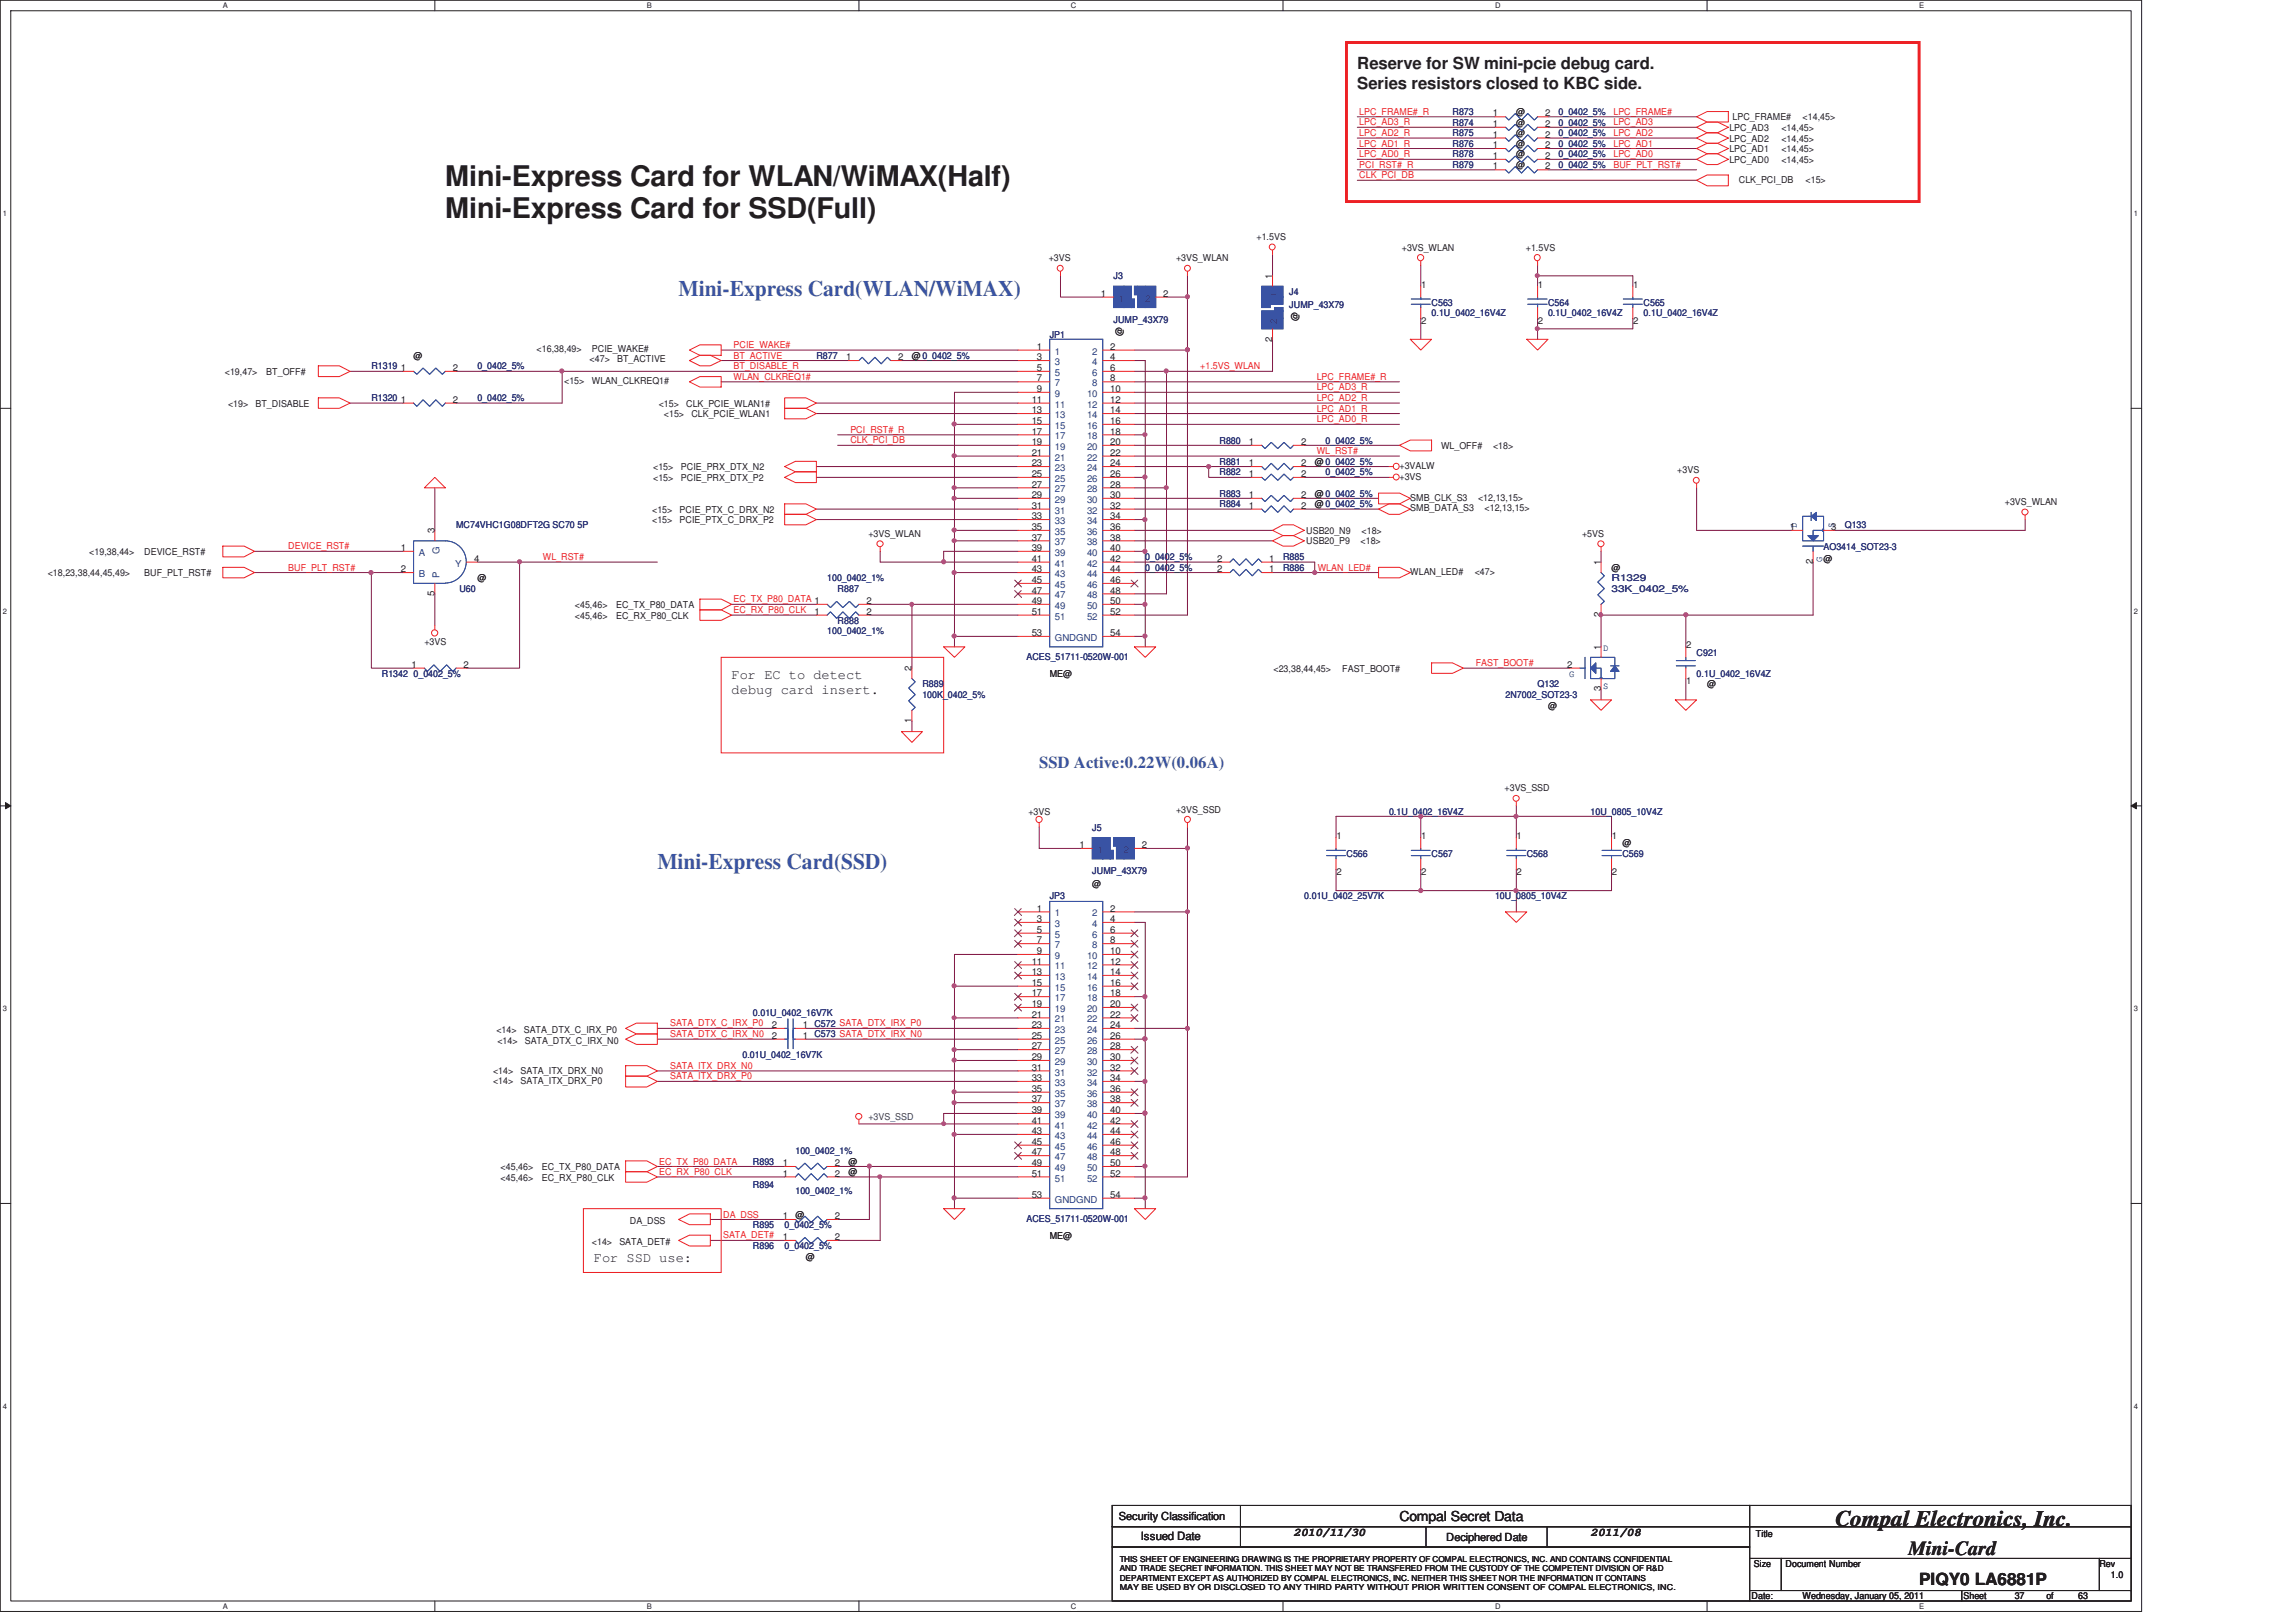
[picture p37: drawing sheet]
<svg xmlns="http://www.w3.org/2000/svg" width="297mm" height="210mm" viewBox="0 0 297 210" stroke-linecap="round" stroke-linejoin="round" font-family="sans-serif">
<defs><g id="words">
<g font-size="3.7" fill="#231f20">
<text x="57.6" y="24">Mini-Express Card for WLAN/WiMAX(Half)</text>
<text x="57.6" y="28.1">Mini-Express Card for SSD(Full)</text>
</g>
<g font-size="2.9" fill="#3953a4">
<text x="87.8" y="38.3">Mini-Express Card(WLAN/WiMAX)</text>
<text x="85" y="112.4">Mini-Express Card(SSD)</text>
</g>
<text font-size="2.9" fill="#231f20" x="237.4" y="197.4">Compal Electronics, Inc.</text>
<text font-size="2.6" fill="#231f20" x="246.9" y="201.2">Mini-Card</text>
<g font-size="2.2" fill="#231f20">
<text x="175.6" y="8.9">Reserve for SW mini-pcie debug card.</text>
<text x="175.6" y="11.6">Series resistors closed to KBC side.</text>
<text x="248.3" y="205.1">PIQY0 LA6881P</text>
</g>
<text font-size="2.2" fill="#3953a4" x="134.4" y="99.4">SSD Active:0.22W(0.06A)</text>
<g font-size="1.8" fill="#231f20">
<text x="94.7" y="87.8">For EC to detect</text>
<text x="94.7" y="89.7">debug card insert.</text>
<text x="76.8" y="163.3">For SSD use:</text>
<text x="181.1" y="196.8">Compal Secret Data</text>
</g>
<g font-size="1.5" fill="#231f20">
<text x="147.6" y="199.3">Issued Date</text>
<text x="167.3" y="198.8">2010/11/30</text>
<text x="205.8" y="198.8">2011/08</text>
</g>
<g font-size="1.4" fill="#231f20">
<text x="144.7" y="196.7">Security Classification</text>
<text x="187.1" y="199.4">Deciphered Date</text>
</g>
<g font-size="1.2" fill="#ed2024">
<text x="175.8" y="14.9">LPC_FRAME#_R</text>
<text x="175.8" y="16.2">LPC_AD3_R</text>
<text x="175.8" y="17.6">LPC_AD2_R</text>
<text x="208.7" y="14.9">LPC_FRAME#</text>
<text x="208.7" y="16.2">LPC_AD3</text>
<text x="208.7" y="17.6">LPC_AD2</text>
<text x="175.8" y="19">LPC_AD1_R</text>
<text x="175.8" y="20.4">LPC_AD0_R</text>
<text x="175.8" y="23.1">CLK_PCI_DB</text>
<text x="175.8" y="21.7">PCI_RST#_R</text>
<text x="208.7" y="19">LPC_AD1</text>
<text x="208.7" y="20.4">LPC_AD0</text>
<text x="208.7" y="21.7">BUF_PLT_RST#</text>
<text x="94.9" y="46.4">BT_ACTIVE</text>
<text x="94.9" y="45">PCIE_WAKE#</text>
<text x="94.9" y="47.8">BT_DISABLE_R</text>
<text x="155.3" y="47.8">+1.5VS_WLAN</text>
<text x="94.9" y="49.1">WLAN_CLKREQ1#</text>
<text x="170.3" y="49.1">LPC_FRAME#_R</text>
<text x="170.3" y="50.5">LPC_AD3_R</text>
<text x="170.3" y="51.9">LPC_AD2_R</text>
<text x="170.3" y="53.3">LPC_AD1_R</text>
<text x="110" y="56">PCI_RST#_R</text>
<text x="110" y="57.4">CLK_PCI_DB</text>
<text x="170.3" y="58.8">WL_RST#</text>
<text x="170.3" y="54.6">LPC_AD0_R</text>
<text x="37.3" y="71.1">DEVICE_RST#</text>
<text x="37.3" y="73.8">BUF_PLT_RST#</text>
<text x="70.2" y="72.5">WL_RST#</text>
<text x="94.9" y="77.9">EC_TX_P80_DATA 1</text>
<text x="170.5" y="73.8">WLAN_LED#</text>
<text x="94.9" y="79.3">EC_RX_P80_CLK</text>
<text x="190.9" y="86.2">FAST_BOOT#</text>
<text x="86.7" y="132.8">SATA_DTX_C_IRX_P0</text>
<text x="86.7" y="134.2">SATA_DTX_C_IRX_N0</text>
<text x="86.7" y="138.3">SATA_ITX_DRX_N0</text>
<text x="86.7" y="139.7">SATA_ITX_DRX_P0</text>
<text x="85.3" y="150.7">EC_TX_P80_DATA</text>
<text x="85.3" y="152">EC_RX_P80_CLK</text>
<text x="93.6" y="160.2">SATA_DET#</text>
<text x="93.6" y="157.5">DA_DSS</text>
</g>
<g font-size="1.2" fill="#282973">
<text x="187.9" y="17.6">R875</text>
<text x="187.9" y="14.9">R873</text>
<text x="187.9" y="16.3">R874</text>
<text x="201.6" y="17.6">0_0402_5%</text>
<text x="201.6" y="14.9">0_0402_5%</text>
<text x="201.6" y="16.3">0_0402_5%</text>
<text x="187.9" y="21.8">R879</text>
<text x="187.9" y="19">R876</text>
<text x="187.9" y="20.4">R878</text>
<text x="201.6" y="21.8">0_0402_5%</text>
<text x="201.6" y="19">0_0402_5%</text>
<text x="201.6" y="20.4">0_0402_5%</text>
<text x="144.1" y="36.1">J3</text>
<text x="144.1" y="41.8">JUMP_43X79</text>
<text x="166.8" y="38.2">J4</text>
<text x="166.8" y="39.8">JUMP_43X79</text>
<text x="185.2" y="39.6">C563</text>
<text x="185.2" y="40.9">0.1U_0402_16V4Z</text>
<text x="200.3" y="39.6">C564</text>
<text x="200.3" y="40.9">0.1U_0402_16V4Z</text>
<text x="212.6" y="39.6">C565</text>
<text x="212.6" y="40.9">0.1U_0402_16V4Z</text>
<text x="48" y="47.8">R1319</text>
<text x="61.8" y="47.8">0_0402_5%</text>
<text x="105.6" y="46.4">R877</text>
<text x="135.8" y="43.7">JP1</text>
<text x="48" y="51.9">R1320</text>
<text x="61.8" y="51.9">0_0402_5%</text>
<text x="157.8" y="57.4">R880</text>
<text x="171.5" y="57.4">0_0402_5%</text>
<text x="157.8" y="60.2">R881</text>
<text x="157.8" y="65.6">R884</text>
<text x="157.8" y="61.5">R882</text>
<text x="157.8" y="64.3">R883</text>
<text x="171.5" y="61.5">0_0402_5%</text>
<text x="59" y="68.4">MC74VHC1G08DFT2G SC70 5P</text>
<text x="235.9" y="71.1">AO3414_SOT23-3</text>
<text x="238.7" y="68.4">Q133</text>
<text x="59.4" y="76.6">U60</text>
<text x="107" y="75.2">100_0402_1%</text>
<text x="108.4" y="76.6">R887</text>
<text x="148.2" y="72.5">0_0402_5%</text>
<text x="148.2" y="73.9">0_0402_5%</text>
<text x="166" y="72.5">R885</text>
<text x="166" y="73.9">R886</text>
<text x="208.5" y="75.2">R1329</text>
<text x="208.5" y="76.6">33K_0402_5%</text>
<text x="107" y="82.1">100_0402_1%</text>
<text x="108.4" y="80.7">R888</text>
<text x="49.4" y="87.6">R1342 0_0402_5%</text>
<text x="119.3" y="88.9">R889</text>
<text x="132.8" y="85.4">ACES_51711-0520W-001</text>
<text x="198.9" y="88.9">Q132</text>
<text x="219.5" y="84.8">C921</text>
<text x="219.5" y="87.6">0.1U_0402_16V4Z</text>
<text x="119.3" y="90.3">100K_0402_5%</text>
<text x="194.8" y="90.3">2N7002_SOT23-3</text>
<text x="141.3" y="107.5">J5</text>
<text x="179.7" y="105.4">0.1U_0402_16V4Z</text>
<text x="205.8" y="105.4">10U_0805_10V4Z</text>
<text x="141.3" y="113.1">JUMP_43X79</text>
<text x="174.2" y="110.9">C566</text>
<text x="185.2" y="110.9">C567</text>
<text x="197.5" y="110.9">C568</text>
<text x="209.9" y="110.9">C569</text>
<text x="135.8" y="116.4">JP3</text>
<text x="168.7" y="116.4">0.01U_0402_25V7K</text>
<text x="193.4" y="116.4">10U_0805_10V4Z</text>
<text x="97.4" y="131.5">0.01U_0402_16V7K</text>
<text x="96.1" y="136.9">0.01U_0402_16V7K</text>
<text x="102.9" y="149.3">100_0402_1%</text>
<text x="97.4" y="153.7">R894</text>
<text x="97.4" y="150.7">R893</text>
<text x="102.9" y="154.5">100_0402_1%</text>
<text x="97.4" y="158.9">R895</text>
<text x="97.4" y="161.6">R896</text>
<text x="101.5" y="158.9">0_0402_5%</text>
<text x="101.5" y="161.6">0_0402_5%</text>
<text x="132.8" y="158.1">ACES_51711-0520W-001</text>
</g>
<g font-size="1.2" fill="#231f20">
<text x="193.1" y="17.8">1</text>
<text x="193.1" y="15.1">1</text>
<text x="193.1" y="16.4">1</text>
<text x="196.2" y="17.6">@</text>
<text x="196.2" y="14.9">@</text>
<text x="196.2" y="16.3">@</text>
<text x="199.9" y="17.8">2</text>
<text x="199.9" y="15.1">2</text>
<text x="199.9" y="16.4">2</text>
<text x="223.7" y="16.9">LPC_AD3</text>
<text x="224.2" y="15.6">LPC_FRAME#</text>
<text x="230.5" y="16.9">&lt;14,45&gt;</text>
<text x="233.2" y="15.6">&lt;14,45&gt;</text>
<text x="193.1" y="21.9">1</text>
<text x="193.1" y="19.2">1</text>
<text x="193.1" y="20.6">1</text>
<text x="196.2" y="21.8">@</text>
<text x="196.2" y="19">@</text>
<text x="196.2" y="20.4">@</text>
<text x="199.9" y="21.9">2</text>
<text x="199.9" y="19.2">2</text>
<text x="199.9" y="20.6">2</text>
<text x="223.7" y="18.3">LPC_AD2</text>
<text x="223.7" y="19.7">LPC_AD1</text>
<text x="223.7" y="21">LPC_AD0</text>
<text x="225" y="23.7">CLK_PCI_DB</text>
<text x="230.5" y="18.3">&lt;14,45&gt;</text>
<text x="230.5" y="19.7">&lt;14,45&gt;</text>
<text x="230.5" y="21">&lt;14,45&gt;</text>
<text x="233.6" y="23.7">&lt;15&gt;</text>
<text x="135.7" y="33.8">+3VS</text>
<text x="152.1" y="33.8">+3VS_WLAN</text>
<text x="162.6" y="31.1">+1.5VS</text>
<text x="181.4" y="32.4">+3VS_WLAN</text>
<text x="197.4" y="32.4">+1.5VS</text>
<text x="142.4" y="38.4">1</text>
<text x="150.5" y="38.4">2</text>
<text x="164.6" y="36.1" transform="rotate(-90 164.6 36.1)">1</text>
<text x="167.9" y="41.6" transform="rotate(-90 167.9 41.6)">@</text>
<text x="183.9" y="37.2">1</text>
<text x="183.9" y="41.9">2</text>
<text x="199" y="37.2">1</text>
<text x="199" y="41.9">2</text>
<text x="211.3" y="37.2">1</text>
<text x="211.3" y="41.9">2</text>
<text x="53.5" y="46.4">@</text>
<text x="69.4" y="45.6">&lt;16,38,49&gt;</text>
<text x="76.3" y="46.9">&lt;47&gt;</text>
<text x="76.6" y="45.6">PCIE_WAKE#</text>
<text x="79.8" y="46.9">BT_ACTIVE</text>
<text x="109.5" y="46.6">1</text>
<text x="116.2" y="46.6">2</text>
<text x="118" y="46.4">@0_0402_5%</text>
<text x="134.2" y="45.3">1</text>
<text x="134.2" y="46.6">3</text>
<text x="143.6" y="45.3">2</text>
<text x="143.6" y="46.6">4</text>
<text x="145.2" y="43.5" transform="rotate(-90 145.2 43.5)">@</text>
<text x="164.6" y="44.2" transform="rotate(-90 164.6 44.2)">2</text>
<text x="29.1" y="48.5">&lt;19,47&gt;</text>
<text x="29.5" y="52.6">&lt;19&gt;</text>
<text x="33.1" y="52.6">BT_DISABLE</text>
<text x="34.5" y="48.5">BT_OFF#</text>
<text x="51.9" y="48">1</text>
<text x="51.9" y="52.1">1</text>
<text x="58.6" y="48">2</text>
<text x="58.6" y="52.1">2</text>
<text x="73" y="49.7">&lt;15&gt;</text>
<text x="76.6" y="49.7">WLAN_CLKREQ1#</text>
<text x="85.2" y="52.6">&lt;15&gt;</text>
<text x="85.9" y="54">&lt;15&gt;</text>
<text x="88.8" y="52.6">CLK_PCIE_WLAN1#</text>
<text x="89.4" y="54">CLK_PCIE_WLAN1</text>
<text x="133.5" y="52.1">11</text>
<text x="133.5" y="53.5">13</text>
<text x="134.2" y="48">5</text>
<text x="134.2" y="49.4">7</text>
<text x="134.2" y="50.7">9</text>
<text x="143.6" y="50.7">10</text>
<text x="143.6" y="52.1">12</text>
<text x="143.6" y="53.5">14</text>
<text x="143.6" y="48">6</text>
<text x="143.6" y="49.4">8</text>
<text x="133.5" y="54.9">15</text>
<text x="133.5" y="56.2">17</text>
<text x="133.5" y="57.6">19</text>
<text x="133.5" y="59">21</text>
<text x="143.6" y="54.9">16</text>
<text x="143.6" y="56.2">18</text>
<text x="143.6" y="57.6">20</text>
<text x="143.6" y="59">22</text>
<text x="161.6" y="57.6">1</text>
<text x="168.3" y="57.6">2</text>
<text x="186.4" y="58.1">WL_OFF#</text>
<text x="193.2" y="58.1">&lt;18&gt;</text>
<text x="84.5" y="60.8">&lt;15&gt;</text>
<text x="84.5" y="62.2">&lt;15&gt;</text>
<text x="88.1" y="60.8">PCIE_PRX_DTX_N2</text>
<text x="88.1" y="62.2">PCIE_PRX_DTX_P2</text>
<text x="133.5" y="65.8">31</text>
<text x="133.5" y="60.3">23</text>
<text x="133.5" y="61.7">25</text>
<text x="133.5" y="63.1">27</text>
<text x="133.5" y="64.4">29</text>
<text x="143.6" y="65.8">32</text>
<text x="143.6" y="60.3">24</text>
<text x="143.6" y="61.7">26</text>
<text x="143.6" y="63.1">28</text>
<text x="143.6" y="64.4">30</text>
<text x="161.6" y="60.3">1</text>
<text x="161.6" y="65.8">1</text>
<text x="161.6" y="61.7">1</text>
<text x="161.6" y="64.4">1</text>
<text x="168.3" y="60.3">2</text>
<text x="168.3" y="65.8">2</text>
<text x="168.3" y="61.7">2</text>
<text x="168.3" y="64.4">2</text>
<text x="170.1" y="60.2">@ 0_0402_5%</text>
<text x="170.1" y="65.6">@ 0_0402_5%</text>
<text x="170.1" y="64.3">@ 0_0402_5%</text>
<text x="181.1" y="62.1">+3VS</text>
<text x="181.1" y="60.7">+3VALW</text>
<text x="182.5" y="64.8">SMB_CLK_S3</text>
<text x="191.2" y="64.8">&lt;12,13,15&gt;</text>
<text x="217" y="61.3">+3VS</text>
<text x="259.4" y="65.4">+3VS_WLAN</text>
<text x="11.6" y="71.8">&lt;19,38,44&gt;</text>
<text x="18.7" y="71.8">DEVICE_RST#</text>
<text x="51.9" y="71.3">1</text>
<text x="56.2" y="69" transform="rotate(-90 56.2 69)">3</text>
<text x="84.4" y="66.3">&lt;15&gt;</text>
<text x="84.4" y="67.7">&lt;15&gt;</text>
<text x="87.9" y="66.3">PCIE_PTX_C_DRX_N2</text>
<text x="87.9" y="67.7">PCIE_PTX_C_DRX_P2</text>
<text x="112.3" y="69.5">+3VS_WLAN</text>
<text x="133.5" y="67.2">33</text>
<text x="133.5" y="68.6">35</text>
<text x="133.5" y="69.9">37</text>
<text x="133.5" y="71.3">39</text>
<text x="143.6" y="67.2">34</text>
<text x="143.6" y="68.6">36</text>
<text x="143.6" y="69.9">38</text>
<text x="143.6" y="71.3">40</text>
<text x="169" y="69">USB20_N9</text>
<text x="169" y="70.4">USB20_P9</text>
<text x="176" y="70.4">&lt;18&gt;</text>
<text x="176.1" y="69">&lt;18&gt;</text>
<text x="182.5" y="66.2">SMB_DATA_S3</text>
<text x="192.1" y="66.2">&lt;12,13,15&gt;</text>
<text x="204.7" y="69.5">+5VS</text>
<text x="231.6" y="68.6">1</text>
<text x="236.9" y="68.6">3</text>
<text x="6.2" y="74.5">&lt;18,23,38,44,45,49&gt;</text>
<text x="18.7" y="74.5">BUF_PLT_RST#</text>
<text x="51.9" y="74">2</text>
<text x="56.2" y="77.1" transform="rotate(-90 56.2 77.1)">5</text>
<text x="61.3" y="72.7">4</text>
<text x="61.8" y="75.2">@</text>
<text x="133.5" y="72.7">41</text>
<text x="133.5" y="74">43</text>
<text x="133.5" y="75.4">45</text>
<text x="133.5" y="76.8">47</text>
<text x="143.6" y="72.7">42</text>
<text x="143.6" y="74">44</text>
<text x="143.6" y="75.4">46</text>
<text x="143.6" y="76.8">48</text>
<text x="157.5" y="72.7">2</text>
<text x="157.5" y="74">2</text>
<text x="164.2" y="72.7">1</text>
<text x="164.2" y="74">1</text>
<text x="182.5" y="74.4">WLAN_LED#</text>
<text x="190.8" y="74.4">&lt;47&gt;</text>
<text x="207.1" y="73.1" transform="rotate(-90 207.1 73.1)">1</text>
<text x="208.5" y="73.9">@</text>
<text x="234.5" y="73" transform="rotate(-90 234.5 73)">2</text>
<text x="235.9" y="72.8">@</text>
<text x="54.9" y="83.5">+3VS</text>
<text x="74.4" y="78.7">&lt;45,46&gt;</text>
<text x="74.4" y="80">&lt;45,46&gt;</text>
<text x="79.7" y="78.7">EC_TX_P80_DATA</text>
<text x="79.7" y="80">EC_RX_P80_CLK</text>
<text x="105.4" y="79.5">1</text>
<text x="112.1" y="79.5">2</text>
<text x="112.1" y="78.1">2</text>
<text x="133.5" y="78.1">49</text>
<text x="133.5" y="79.5">51</text>
<text x="133.5" y="82.3">53</text>
<text x="143.6" y="78.1">50</text>
<text x="143.6" y="79.5">52</text>
<text x="143.6" y="82.3">54</text>
<text x="207.1" y="79.8" transform="rotate(-90 207.1 79.8)">2</text>
<text x="218.1" y="83.8">2</text>
<text x="53.3" y="86.4">1</text>
<text x="60" y="86.4">2</text>
<text x="117.9" y="86.8" transform="rotate(-90 117.9 86.8)">2</text>
<text x="135.8" y="87.6">ME@</text>
<text x="164.8" y="86.9">&lt;23,38,44,45&gt;</text>
<text x="173.6" y="86.9">FAST_BOOT#</text>
<text x="202.7" y="86.4">2</text>
<text x="207.1" y="89.4" transform="rotate(-90 207.1 89.4)">3</text>
<text x="207.1" y="84.1" transform="rotate(-90 207.1 84.1)">1</text>
<text x="218.1" y="88.6">1</text>
<text x="220.8" y="88.9">@</text>
<text x="117.9" y="93.6" transform="rotate(-90 117.9 93.6)">1</text>
<text x="200.3" y="91.7">@</text>
<text x="133.1" y="105.4">+3VS</text>
<text x="152.1" y="105.2">+3VS_SSD</text>
<text x="194.6" y="102.4">+3VS_SSD</text>
<text x="139.7" y="109.7">1</text>
<text x="147.7" y="109.7">2</text>
<text x="172.9" y="108.5">1</text>
<text x="172.9" y="113.2">2</text>
<text x="183.9" y="108.5">1</text>
<text x="183.9" y="113.2">2</text>
<text x="196.2" y="108.5">1</text>
<text x="196.2" y="113.2">2</text>
<text x="208.5" y="108.5">1</text>
<text x="208.5" y="113.2">2</text>
<text x="209.9" y="109.5">@</text>
<text x="134.2" y="117.9">1</text>
<text x="134.2" y="119.3">3</text>
<text x="141.3" y="114.7">@</text>
<text x="143.6" y="117.9">2</text>
<text x="143.6" y="119.3">4</text>
<text x="133.5" y="124.8">11</text>
<text x="134.2" y="120.7">5</text>
<text x="134.2" y="122">7</text>
<text x="134.2" y="123.4">9</text>
<text x="143.6" y="123.4">10</text>
<text x="143.6" y="124.8">12</text>
<text x="143.6" y="120.7">6</text>
<text x="143.6" y="122">8</text>
<text x="133.5" y="126.1">13</text>
<text x="133.5" y="127.5">15</text>
<text x="133.5" y="128.9">17</text>
<text x="133.5" y="130.3">19</text>
<text x="133.5" y="131.7">21</text>
<text x="143.6" y="126.1">14</text>
<text x="143.6" y="127.5">16</text>
<text x="143.6" y="128.9">18</text>
<text x="143.6" y="130.3">20</text>
<text x="143.6" y="131.7">22</text>
<text x="64.2" y="133.6">&lt;14&gt;</text>
<text x="64.3" y="135">&lt;14&gt;</text>
<text x="67.8" y="133.6">SATA_DTX_C_IRX_P0</text>
<text x="67.9" y="135">SATA_DTX_C_IRX_N0</text>
<text x="99.9" y="134.4">2</text>
<text x="99.9" y="133">2</text>
<text x="103.9" y="134.4">1 C573 SATA_DTX_IRX_N0</text>
<text x="103.9" y="133">1 C572 SATA_DTX_IRX_P0</text>
<text x="133.5" y="133">23</text>
<text x="133.5" y="134.4">25</text>
<text x="133.5" y="135.8">27</text>
<text x="133.5" y="137.2">29</text>
<text x="143.6" y="133">24</text>
<text x="143.6" y="134.4">26</text>
<text x="143.6" y="135.8">28</text>
<text x="143.6" y="137.2">30</text>
<text x="63.8" y="140.2">&lt;14&gt;</text>
<text x="63.8" y="138.9">&lt;14&gt;</text>
<text x="67.3" y="140.2">SATA_ITX_DRX_P0</text>
<text x="67.3" y="138.9">SATA_ITX_DRX_N0</text>
<text x="133.5" y="138.5">31</text>
<text x="133.5" y="139.9">33</text>
<text x="133.5" y="141.3">35</text>
<text x="133.5" y="142.6">37</text>
<text x="143.6" y="138.5">32</text>
<text x="143.6" y="139.9">34</text>
<text x="143.6" y="141.3">36</text>
<text x="143.6" y="142.6">38</text>
<text x="133.5" y="144">39</text>
<text x="133.5" y="145.4">41</text>
<text x="133.5" y="146.7">43</text>
<text x="133.5" y="148.1">45</text>
<text x="133.5" y="149.5">47</text>
<text x="143.6" y="144">40</text>
<text x="143.6" y="145.4">42</text>
<text x="143.6" y="146.7">44</text>
<text x="143.6" y="148.1">46</text>
<text x="143.6" y="149.5">48</text>
<text x="64.8" y="151.3">&lt;45,46&gt;</text>
<text x="64.8" y="152.7">&lt;45,46&gt;</text>
<text x="70.1" y="151.3">EC_TX_P80_DATA</text>
<text x="70.1" y="152.7">EC_RX_P80_CLK</text>
<text x="101.3" y="152.2">1</text>
<text x="101.3" y="150.9">1</text>
<text x="108" y="152.2">2</text>
<text x="108" y="150.9">2</text>
<text x="109.8" y="152.1">@</text>
<text x="109.8" y="150.7">@</text>
<text x="133.5" y="150.9">49</text>
<text x="133.5" y="152.2">51</text>
<text x="133.5" y="155">53</text>
<text x="143.6" y="150.9">50</text>
<text x="143.6" y="152.2">52</text>
<text x="143.6" y="155">54</text>
<text x="76.6" y="161.1">&lt;14&gt;</text>
<text x="80.1" y="161.1">SATA_DET#</text>
<text x="81.5" y="158.4">DA_DSS</text>
<text x="101.3" y="157.7">1</text>
<text x="101.3" y="160.4">1</text>
<text x="102.9" y="157.5">@</text>
<text x="108" y="157.7">2</text>
<text x="108" y="160.4">2</text>
<text x="135.8" y="160.3">ME@</text>
<text x="104.3" y="163">@</text>
<text x="226.9" y="202.8">Size</text>
<text x="227.2" y="198.8">Title</text>
<text x="231" y="202.8">Document Number</text>
<text x="271.6" y="202.8">Rev</text>
<text x="226.6" y="206.9">Date:</text>
<text x="233.2" y="206.9">Wednesday, January 05, 2011</text>
<text x="254" y="206.9">Sheet</text>
<text x="260.6" y="206.9">37</text>
<text x="264.7" y="206.9">of</text>
<text x="268.9" y="206.9">63</text>
<text x="273.1" y="204.2">1.0</text>
</g>
<g font-size="1.2" fill="#1d437e">
<text x="136.5" y="45.9">1</text>
<text x="136.5" y="47.2">3</text>
<text x="141.3" y="45.9">2</text>
<text x="141.3" y="47.2">4</text>
<text x="136.5" y="48.6">5</text>
<text x="136.5" y="50">7</text>
<text x="136.5" y="51.3">9</text>
<text x="136.5" y="52.7">11</text>
<text x="140.6" y="51.3">10</text>
<text x="140.6" y="52.7">12</text>
<text x="141.3" y="48.6">6</text>
<text x="141.3" y="50">8</text>
<text x="136.5" y="54.1">13</text>
<text x="136.5" y="55.5">15</text>
<text x="136.5" y="56.9">17</text>
<text x="136.5" y="58.2">19</text>
<text x="136.5" y="59.6">21</text>
<text x="140.6" y="54.1">14</text>
<text x="140.6" y="55.5">16</text>
<text x="140.6" y="56.9">18</text>
<text x="140.6" y="58.2">20</text>
<text x="140.6" y="59.6">22</text>
<text x="136.5" y="61">23</text>
<text x="136.5" y="62.4">25</text>
<text x="136.5" y="63.7">27</text>
<text x="136.5" y="65.1">29</text>
<text x="140.6" y="61">24</text>
<text x="140.6" y="62.4">26</text>
<text x="140.6" y="63.7">28</text>
<text x="140.6" y="65.1">30</text>
<text x="54.2" y="71.9">A</text>
<text x="56.9" y="71.6" transform="rotate(-90 56.9 71.6)">G</text>
<text x="136.5" y="66.5">31</text>
<text x="136.5" y="67.8">33</text>
<text x="136.5" y="69.2">35</text>
<text x="136.5" y="70.6">37</text>
<text x="136.5" y="71.9">39</text>
<text x="140.6" y="66.5">32</text>
<text x="140.6" y="67.8">34</text>
<text x="140.6" y="69.2">36</text>
<text x="140.6" y="70.6">38</text>
<text x="140.6" y="71.9">40</text>
<text x="54.2" y="74.7">B</text>
<text x="56.9" y="74.8" transform="rotate(-90 56.9 74.8)">P</text>
<text x="58.9" y="73.3">Y</text>
<text x="136.5" y="73.3">41</text>
<text x="136.5" y="74.7">43</text>
<text x="136.5" y="76.1">45</text>
<text x="136.5" y="77.4">47</text>
<text x="140.6" y="73.3">42</text>
<text x="140.6" y="74.7">44</text>
<text x="140.6" y="76.1">46</text>
<text x="140.6" y="77.4">48</text>
<text x="136.5" y="78.8">49</text>
<text x="136.5" y="80.2">51</text>
<text x="136.5" y="82.9">GNDGND</text>
<text x="140.6" y="78.8">50</text>
<text x="140.6" y="80.2">52</text>
<text x="136.5" y="118.6">1</text>
<text x="136.5" y="119.9">3</text>
<text x="141.3" y="118.6">2</text>
<text x="141.3" y="119.9">4</text>
<text x="136.5" y="121.3">5</text>
<text x="136.5" y="122.7">7</text>
<text x="136.5" y="124.1">9</text>
<text x="136.5" y="125.4">11</text>
<text x="140.6" y="124.1">10</text>
<text x="140.6" y="125.4">12</text>
<text x="141.3" y="121.3">6</text>
<text x="141.3" y="122.7">8</text>
<text x="136.5" y="126.8">13</text>
<text x="136.5" y="128.2">15</text>
<text x="136.5" y="129.5">17</text>
<text x="136.5" y="130.9">19</text>
<text x="140.6" y="126.8">14</text>
<text x="140.6" y="128.2">16</text>
<text x="140.6" y="129.5">18</text>
<text x="140.6" y="130.9">20</text>
<text x="136.5" y="132.3">21</text>
<text x="136.5" y="133.6">23</text>
<text x="136.5" y="135">25</text>
<text x="136.5" y="136.4">27</text>
<text x="136.5" y="137.8">29</text>
<text x="140.6" y="132.3">22</text>
<text x="140.6" y="133.6">24</text>
<text x="140.6" y="135">26</text>
<text x="140.6" y="136.4">28</text>
<text x="140.6" y="137.8">30</text>
<text x="136.5" y="139.1">31</text>
<text x="136.5" y="140.5">33</text>
<text x="136.5" y="141.9">35</text>
<text x="136.5" y="143.3">37</text>
<text x="140.6" y="139.1">32</text>
<text x="140.6" y="140.5">34</text>
<text x="140.6" y="141.9">36</text>
<text x="140.6" y="143.3">38</text>
<text x="136.5" y="144.6">39</text>
<text x="136.5" y="146">41</text>
<text x="136.5" y="147.4">43</text>
<text x="136.5" y="148.8">45</text>
<text x="140.6" y="144.6">40</text>
<text x="140.6" y="146">42</text>
<text x="140.6" y="147.4">44</text>
<text x="140.6" y="148.8">46</text>
<text x="136.5" y="150.1">47</text>
<text x="136.5" y="151.5">49</text>
<text x="136.5" y="152.9">51</text>
<text x="136.5" y="155.6">GNDGND</text>
<text x="140.6" y="150.1">48</text>
<text x="140.6" y="151.5">50</text>
<text x="140.6" y="152.9">52</text>
</g>
<g font-size="1.2" fill="#3953a4">
<text x="232.4" y="68.3" transform="rotate(-90 232.4 68.3)">D</text>
<text x="237.3" y="68.3" transform="rotate(-90 237.3 68.3)">S</text>
<text x="235.8" y="72.7" transform="rotate(-90 235.8 72.7)">G</text>
<text x="203" y="87.6">G</text>
<text x="207.4" y="84.3">D</text>
<text x="207.4" y="89.1">S</text>
</g>
<text font-size="1.2" fill="#098040" x="112.3" y="144.9">+3VS_SSD</text>
<g font-size="1.1" fill="#231f20">
<text x="144.9" y="202.1">THIS SHEET OF ENGINEERING DRAWING IS THE PROPRIETARY PROPERTY OF COMPAL ELECTRONICS, INC. AND CONTAINS CONFIDENTIAL</text>
<text x="144.9" y="203.3">AND TRADE SECRET INFORMATION. THIS SHEET MAY NOT BE TRANSFERED FROM THE CUSTODY OF THE COMPETENT DIVISION OF R&amp;D</text>
<text x="144.9" y="204.5">DEPARTMENT EXCEPT AS AUTHORIZED BY COMPAL ELECTRONICS, INC. NEITHER THIS SHEET NOR THE INFORMATION IT CONTAINS</text>
<text x="144.9" y="205.7">MAY BE USED BY OR DISCLOSED TO ANY THIRD PARTY WITHOUT PRIOR WRITTEN CONSENT OF COMPAL ELECTRONICS, INC.</text>
</g>
<g font-size="1" fill="#231f20">
<text x="28.8" y="1.1">A</text>
<text x="83.7" y="1.1">B</text>
<text x="138.6" y="1.1">C</text>
<text x="193.4" y="1.1">D</text>
<text x="248.3" y="1.1">E</text>
<text x=".4" y="28">1</text>
<text x="276.1" y="28">1</text>
<text x=".4" y="79.4">2</text>
<text x="276.1" y="79.4">2</text>
<text x=".4" y="130.8">3</text>
<text x="276.1" y="130.8">3</text>
<text x=".4" y="182.3">4</text>
<text x="276.1" y="182.3">4</text>
<text x="28.8" y="208.1">A</text>
<text x="83.7" y="208.1">B</text>
<text x="138.6" y="208.1">C</text>
<text x="193.4" y="208.1">D</text>
<text x="248.3" y="208.1">E</text>
</g>
</g></defs>
<path d="M0 0h277.1v208.5h-277.1zM1.4 1.4h274.3v205.7h-274.3z" fill="none" stroke="#231f20" stroke-width=".13"/>
<g fill="#fff">
<path d="M28.8 .2h.7v1.1h-.7z"/>
<path d="M28.8 207.3h.7v1.1h-.7z"/>
</g>
<path d="M56.3 0v1.4M56.3 207.1v1.4" fill="none" stroke="#231f20" stroke-width=".13"/>
<g fill="#fff">
<path d="M83.7 .2h.6v1.1h-.6z"/>
<path d="M83.7 207.3h.6v1.1h-.6z"/>
</g>
<path d="M111.1 0v1.4M111.1 207.1v1.4" fill="none" stroke="#231f20" stroke-width=".13"/>
<g fill="#fff">
<path d="M138.6 .2h.7v1.1h-.7z"/>
<path d="M138.6 207.3h.7v1.1h-.7z"/>
</g>
<path d="M166 0v1.4M166 207.1v1.4" fill="none" stroke="#231f20" stroke-width=".13"/>
<g fill="#fff">
<path d="M193.4 .2h.7v1.1h-.7z"/>
<path d="M193.4 207.3h.7v1.1h-.7z"/>
</g>
<path d="M220.8 0v1.4M220.8 207.1v1.4" fill="none" stroke="#231f20" stroke-width=".13"/>
<g fill="#fff">
<path d="M248.3 .2h.6v1.1h-.6z"/>
<path d="M248.3 207.3h.6v1.1h-.6z"/>
<path d="M.4 27.1h.5v1.1h-.5z"/>
<path d="M276.1 27.1h.5v1.1h-.5z"/>
<path d="M.4 78.5h.5v1.1h-.5z"/>
<path d="M276.1 78.5h.5v1.1h-.5z"/>
</g>
<path d="M0 52.8h1.4M275.7 52.8h1.4" fill="none" stroke="#231f20" stroke-width=".13"/>
<g fill="#fff">
<path d="M.4 130h.5v1.1h-.5z"/>
<path d="M276.1 130h.5v1.1h-.5z"/>
</g>
<path d="M0 104.3h1.4M275.7 104.3h1.4" fill="none" stroke="#231f20" stroke-width=".13"/>
<path d="M.7 103.8l.7 .5-.7 .3z" fill="#231f20"/>
<path d="M.7 103.8l.7 .5-.7 .3z" fill="none" stroke="#231f20" stroke-width=".13"/>
<path d="M275.7 104.3l.7-.5v.8z" fill="#231f20"/>
<path d="M275.7 104.3l.7-.5v.8z" fill="none" stroke="#231f20" stroke-width=".13"/>
<g fill="#fff">
<path d="M.4 181.4h.5v1.1h-.5z"/>
<path d="M276.1 181.4h.5v1.1h-.5z"/>
</g>
<path d="M0 155.7h1.4M275.7 155.7h1.4" fill="none" stroke="#231f20" stroke-width=".13"/>
<path d="M93.3 46.6h16.5M93.3 49.4h38.4M93.3 45.3h38.4M116.6 46.6h15.1M153.6 45.3v34.3M164.6 43.9v4.1h-13.7" fill="none" stroke="#7f1442" stroke-width=".13"/>
<circle cx="153.6" cy="45.3" r=".26" fill="#b9529f"/>
<circle cx="153.6" cy="45.3" r=".26" fill="none" stroke="#b9529f" stroke-width=".13"/>
<path d="M156.4 60.4h5.5M168.7 60.4h11" fill="none" stroke="#7f1442" stroke-width=".13"/>
<circle cx="156.4" cy="60.4" r=".26" fill="#b9529f"/>
<circle cx="156.4" cy="60.4" r=".26" fill="none" stroke="#b9529f" stroke-width=".13"/>
<path d="M146.8 59h34.3M150.9 48v15.1h-4.1M146.8 68.6h17.8M146.8 70h17.8M146.8 64.5h15.1" fill="none" stroke="#7f1442" stroke-width=".13"/>
<circle cx="150.9" cy="63.1" r=".25" fill="#b9529f"/>
<circle cx="150.9" cy="63.1" r=".25" fill="none" stroke="#b9529f" stroke-width=".13"/>
<path d="M146.8 48h4.1" fill="none" stroke="#7f1442" stroke-width=".13"/>
<circle cx="150.9" cy="48" r=".26" fill="#b9529f"/>
<circle cx="150.9" cy="48" r=".26" fill="none" stroke="#b9529f" stroke-width=".13"/>
<path d="M146.8 57.6h15.1M168.7 57.6h12.4M94.7 79.6h10.9M94.7 78.2h10.9M118 78.2h13.7M146.8 65.9h15.1M146.8 60.4h9.6v1.4h5.5M150.9 63.1v13.7h-4.1M168.7 61.8h11M168.7 65.9h9.6M168.7 64.5h9.6" fill="none" stroke="#7f1442" stroke-width=".13"/>
<path d="M117.8 78l.1-.1 .3 .1-.1 .4h-.2h-.1z" fill-rule="evenodd" fill="#b9529f"/>
<path d="M117.8 78l.1-.1 .3 .1-.1 .4h-.2h-.1z" fill="none" stroke="#b9529f" stroke-width=".13"/>
<path d="M112.5 79.6h19.2M170.1 74.1h8.2" fill="none" stroke="#7f1442" stroke-width=".13"/>
<circle cx="170.1" cy="74.1" r=".26" fill="#b9529f"/>
<circle cx="170.1" cy="74.1" r=".26" fill="none" stroke="#b9529f" stroke-width=".13"/>
<path d="M183.8 34.3v2.7M183.8 41.2v2.7M105.6 65.9h26.1M105.6 67.2h26.1M105.6 60.4h26.1M105.6 61.8h26.1M146.8 74.1h11M146.8 72.7h11M146.8 61.8h1.4M164.6 72.7h5.5v1.4h-5.5" fill="none" stroke="#7f1442" stroke-width=".13"/>
<circle cx="148.1" cy="61.7" r=".26" fill="#b9529f"/>
<circle cx="148.1" cy="61.7" r=".26" fill="none" stroke="#b9529f" stroke-width=".13"/>
<path d="M123.5 74.1v8.2" fill="none" stroke="#7f1442" stroke-width=".13"/>
<circle cx="123.4" cy="74.1" r=".26" fill="#b9529f"/>
<circle cx="123.4" cy="74.1" r=".26" fill="none" stroke="#b9529f" stroke-width=".13"/>
<path d="M148.2 46.6v9.7M153.6 109.8v8.2" fill="none" stroke="#7f1442" stroke-width=".13"/>
<circle cx="153.6" cy="109.7" r=".26" fill="#b9529f"/>
<circle cx="153.6" cy="109.7" r=".26" fill="none" stroke="#b9529f" stroke-width=".13"/>
<path d="M123.5 131.7v4.1" fill="none" stroke="#7f1442" stroke-width=".13"/>
<circle cx="123.4" cy="131.7" r=".25" fill="#b9529f"/>
<circle cx="123.4" cy="131.7" r=".25" fill="none" stroke="#b9529f" stroke-width=".13"/>
<path d="M146.8 134.4h1.4" fill="none" stroke="#7f1442" stroke-width=".13"/>
<circle cx="148.1" cy="134.4" r=".26" fill="#b9529f"/>
<circle cx="148.1" cy="134.4" r=".26" fill="none" stroke="#b9529f" stroke-width=".13"/>
<path d="M153.6 133.1v19.2" fill="none" stroke="#7f1442" stroke-width=".13"/>
<circle cx="153.6" cy="133.1" r=".26" fill="#b9529f"/>
<circle cx="153.6" cy="133.1" r=".26" fill="none" stroke="#b9529f" stroke-width=".13"/>
<path d="M146.8 119.3h1.4M111.1 145.4h11M146.8 152.3h6.8" fill="none" stroke="#7f1442" stroke-width=".13"/>
<circle cx="122.1" cy="145.4" r=".25" fill="#b9529f"/>
<circle cx="122.1" cy="145.4" r=".25" fill="none" stroke="#b9529f" stroke-width=".13"/>
<g fill="none" stroke="#7f1442" stroke-width=".13">
<path d="M175.6 15.1h17.8M175.6 16.5h17.8M175.6 17.9h17.8M175.6 19.2h17.8M200.3 15.1h19.2M200.3 16.5h19.2M200.3 17.9h19.2M200.3 19.2h19.2M164.6 32.9v2.8M175.6 20.6h17.8M175.6 22h17.8M175.6 23.3h43.9"/>
<path d="M200.3 20.6h19.2M200.3 22h19.2M108.4 56.3h23.3M108.4 57.6h23.3M146.8 49.4h34.3M146.8 50.8h34.3M146.8 52.2h34.3M146.8 53.5h34.3M146.8 54.9h34.3M112.5 78.2h5.5v8.2M122.1 72.7h9.6M118 93.3v1.4"/>
<path d="M196.2 105.6h12.3M146.8 133.1h6.8M85 150.9h16.5M85 152.3h16.5M113.9 152.3h17.8M122.1 144.1h9.6"/>
</g>
<circle cx="196.1" cy="105.6" r=".26" fill="#b9529f"/>
<circle cx="196.1" cy="105.6" r=".26" fill="none" stroke="#b9529f" stroke-width=".13"/>
<path d="M148.2 67.2v4.1" fill="none" stroke="#7f1442" stroke-width=".13"/>
<circle cx="148.1" cy="71.3" r=".26" fill="#b9529f"/>
<circle cx="148.1" cy="71.3" r=".26" fill="none" stroke="#b9529f" stroke-width=".13"/>
<circle cx="148.1" cy="67.2" r=".26" fill="#b9529f"/>
<circle cx="148.1" cy="67.2" r=".26" fill="none" stroke="#b9529f" stroke-width=".13"/>
<path d="M123.5 155v1.4" fill="none" stroke="#7f1442" stroke-width=".13"/>
<circle cx="123.4" cy="155" r=".26" fill="#b9529f"/>
<circle cx="123.4" cy="155" r=".26" fill="none" stroke="#b9529f" stroke-width=".13"/>
<path d="M122.1 71.3v1.4h-8.2M122.1 144.1v1.3" fill="none" stroke="#7f1442" stroke-width=".13"/>
<circle cx="122.1" cy="72.7" r=".26" fill="#b9529f"/>
<circle cx="122.1" cy="72.7" r=".26" fill="none" stroke="#b9529f" stroke-width=".13"/>
<path d="M123.5 64.5v4.1M196.2 104.3v1.3M208.5 105.6v2.8M123.5 141.3h8.2M148.2 150.9v4.1" fill="none" stroke="#7f1442" stroke-width=".13"/>
<circle cx="123.4" cy="68.6" r=".26" fill="#b9529f"/>
<circle cx="123.4" cy="68.6" r=".26" fill="none" stroke="#b9529f" stroke-width=".13"/>
<circle cx="123.4" cy="64.5" r=".26" fill="#b9529f"/>
<circle cx="123.4" cy="64.5" r=".26" fill="none" stroke="#b9529f" stroke-width=".13"/>
<path d="M123.5 59v4.1M146.8 45.3h6.8M146.8 79.6h6.8M148.2 78.2v4.1M196.2 105.6v2.8M208.5 112.5v2.7" fill="none" stroke="#7f1442" stroke-width=".13"/>
<circle cx="123.4" cy="59" r=".26" fill="#b9529f"/>
<circle cx="123.4" cy="59" r=".26" fill="none" stroke="#b9529f" stroke-width=".13"/>
<path d="M123.5 54.9h8.2M113.9 71.3v1.4M122.1 71.3h9.6M146.8 118h6.8M123.5 131.7h8.2M123.5 135.8v1.4M122.1 145.4h9.6M123.5 142.7h8.2M146.8 144.1h1.4" fill="none" stroke="#7f1442" stroke-width=".13"/>
<circle cx="123.4" cy="135.8" r=".26" fill="#b9529f"/>
<circle cx="123.4" cy="135.8" r=".26" fill="none" stroke="#b9529f" stroke-width=".13"/>
<path d="M105.6 53.5h26.1M105.6 52.2h26.1M134.4 107v2.8h5.5M153.6 107v2.8h-5.4M172.8 105.6v2.8M183.8 105.6h12.4M146.8 139.9h1.4" fill="none" stroke="#7f1442" stroke-width=".13"/>
<circle cx="183.8" cy="105.6" r=".26" fill="#b9529f"/>
<circle cx="183.8" cy="105.6" r=".26" fill="none" stroke="#b9529f" stroke-width=".13"/>
<path d="M172.8 112.5v2.7M183.8 115.2h12.4" fill="none" stroke="#7f1442" stroke-width=".13"/>
<circle cx="183.8" cy="115.2" r=".26" fill="#b9529f"/>
<circle cx="183.8" cy="115.2" r=".26" fill="none" stroke="#b9529f" stroke-width=".13"/>
<path d="M137.2 35.7v2.7h5.5M150.9 38.4h2.7v6.9M172.8 105.6h11v2.8" fill="none" stroke="#7f1442" stroke-width=".13"/>
<circle cx="153.6" cy="45.3" r=".26" fill="#b9529f"/>
<circle cx="153.6" cy="45.3" r=".26" fill="none" stroke="#b9529f" stroke-width=".13"/>
<circle cx="153.6" cy="38.4" r=".26" fill="#b9529f"/>
<circle cx="153.6" cy="38.4" r=".26" fill="none" stroke="#b9529f" stroke-width=".13"/>
<path d="M198.9 35.7h12.3M198.9 34.3v1.4M198.9 35.7v1.3" fill="none" stroke="#7f1442" stroke-width=".13"/>
<circle cx="198.9" cy="35.6" r=".25" fill="#b9529f"/>
<circle cx="198.9" cy="35.6" r=".25" fill="none" stroke="#b9529f" stroke-width=".13"/>
<path d="M211.2 35.7v1.3M198.9 42.5h12.3" fill="none" stroke="#7f1442" stroke-width=".13"/>
<circle cx="198.9" cy="42.5" r=".25" fill="#b9529f"/>
<circle cx="198.9" cy="42.5" r=".25" fill="none" stroke="#b9529f" stroke-width=".13"/>
<path d="M148.2 119.3v9.6M123.5 127.6v4.1" fill="none" stroke="#7f1442" stroke-width=".13"/>
<circle cx="123.4" cy="127.5" r=".26" fill="#b9529f"/>
<circle cx="123.4" cy="127.5" r=".26" fill="none" stroke="#b9529f" stroke-width=".13"/>
<path d="M148.2 82.3v1.4M172.8 115.2h11M123.5 142.7v4.1" fill="none" stroke="#7f1442" stroke-width=".13"/>
<circle cx="123.4" cy="142.7" r=".26" fill="#b9529f"/>
<circle cx="123.4" cy="142.7" r=".26" fill="none" stroke="#b9529f" stroke-width=".13"/>
<path d="M148.2 61.8v5.4M146.8 82.3h1.4M123.5 141.3v1.4" fill="none" stroke="#7f1442" stroke-width=".13"/>
<circle cx="148.1" cy="82.3" r=".26" fill="#b9529f"/>
<circle cx="148.1" cy="82.3" r=".26" fill="none" stroke="#b9529f" stroke-width=".13"/>
<path d="M123.5 50.8v4.1M123.5 74.1h8.2M123.5 68.6h8.2M123.5 63.1v1.4M123.5 127.6h8.2" fill="none" stroke="#7f1442" stroke-width=".13"/>
<circle cx="123.4" cy="63.1" r=".25" fill="#b9529f"/>
<circle cx="123.4" cy="63.1" r=".25" fill="none" stroke="#b9529f" stroke-width=".13"/>
<path d="M146.8 67.2h1.4M123.5 82.3v1.4" fill="none" stroke="#7f1442" stroke-width=".13"/>
<circle cx="123.4" cy="82.3" r=".26" fill="#b9529f"/>
<circle cx="123.4" cy="82.3" r=".26" fill="none" stroke="#b9529f" stroke-width=".13"/>
<path d="M211.2 41.2v1.3M183.8 112.5v2.7M123.5 137.2h8.2M146.8 155h1.4" fill="none" stroke="#7f1442" stroke-width=".13"/>
<circle cx="148.1" cy="155" r=".26" fill="#b9529f"/>
<circle cx="148.1" cy="155" r=".26" fill="none" stroke="#b9529f" stroke-width=".13"/>
<path d="M146.8 56.3h1.4M123.5 68.6v1.4h8.2M148.2 71.3v6.9M196.2 112.5v5.5M123.5 135.8h8.2M123.5 137.2v4.1M123.5 123.5v4.1M148.2 155v1.4" fill="none" stroke="#7f1442" stroke-width=".13"/>
<circle cx="123.4" cy="141.3" r=".26" fill="#b9529f"/>
<circle cx="123.4" cy="141.3" r=".26" fill="none" stroke="#b9529f" stroke-width=".13"/>
<circle cx="123.4" cy="137.2" r=".26" fill="#b9529f"/>
<circle cx="123.4" cy="137.2" r=".26" fill="none" stroke="#b9529f" stroke-width=".13"/>
<path d="M146.8 78.2h1.4M123.5 82.3h8.2" fill="none" stroke="#7f1442" stroke-width=".13"/>
<circle cx="148.1" cy="78.2" r=".26" fill="#b9529f"/>
<circle cx="148.1" cy="78.2" r=".26" fill="none" stroke="#b9529f" stroke-width=".13"/>
<path d="M148.2 139.9v4.2" fill="none" stroke="#7f1442" stroke-width=".13"/>
<circle cx="148.1" cy="144" r=".26" fill="#b9529f"/>
<circle cx="148.1" cy="144" r=".26" fill="none" stroke="#b9529f" stroke-width=".13"/>
<circle cx="148.1" cy="139.9" r=".26" fill="#b9529f"/>
<circle cx="148.1" cy="139.9" r=".26" fill="none" stroke="#b9529f" stroke-width=".13"/>
<path d="M123.5 146.8v8.2" fill="none" stroke="#7f1442" stroke-width=".13"/>
<circle cx="123.4" cy="146.8" r=".26" fill="#b9529f"/>
<circle cx="123.4" cy="146.8" r=".26" fill="none" stroke="#b9529f" stroke-width=".13"/>
<path d="M123.5 70v4.1M146.8 71.3h1.4" fill="none" stroke="#7f1442" stroke-width=".13"/>
<circle cx="123.4" cy="69.9" r=".25" fill="#b9529f"/>
<circle cx="123.4" cy="69.9" r=".25" fill="none" stroke="#b9529f" stroke-width=".13"/>
<path d="M196.2 115.2h12.3" fill="none" stroke="#7f1442" stroke-width=".13"/>
<circle cx="196.1" cy="115.2" r=".26" fill="#b9529f"/>
<circle cx="196.1" cy="115.2" r=".26" fill="none" stroke="#b9529f" stroke-width=".13"/>
<path d="M148.2 128.9v5.5" fill="none" stroke="#7f1442" stroke-width=".13"/>
<circle cx="148.1" cy="134.4" r=".26" fill="#b9529f"/>
<circle cx="148.1" cy="134.4" r=".26" fill="none" stroke="#b9529f" stroke-width=".13"/>
<circle cx="148.1" cy="128.9" r=".26" fill="#b9529f"/>
<circle cx="148.1" cy="128.9" r=".26" fill="none" stroke="#b9529f" stroke-width=".13"/>
<path d="M198.9 41.2v1.3M123.5 146.8h8.2M148.2 144.1v6.8h-1.4" fill="none" stroke="#7f1442" stroke-width=".13"/>
<circle cx="148.1" cy="150.9" r=".26" fill="#b9529f"/>
<circle cx="148.1" cy="150.9" r=".26" fill="none" stroke="#b9529f" stroke-width=".13"/>
<circle cx="148.1" cy="144" r=".26" fill="#b9529f"/>
<circle cx="148.1" cy="144" r=".26" fill="none" stroke="#b9529f" stroke-width=".13"/>
<path d="M123.5 50.8h8.2M123.5 54.9v4.1M123.5 63.1h8.2" fill="none" stroke="#7f1442" stroke-width=".13"/>
<circle cx="123.4" cy="54.9" r=".26" fill="#b9529f"/>
<circle cx="123.4" cy="54.9" r=".26" fill="none" stroke="#b9529f" stroke-width=".13"/>
<path d="M123.5 59h8.2M146.8 46.6h1.4M148.2 56.3v5.5M198.9 42.5v1.4M123.5 64.5h8.2M123.5 123.5h8.2M148.2 134.4v5.5M123.5 155h8.2" fill="none" stroke="#7f1442" stroke-width=".13"/>
<circle cx="148.1" cy="56.2" r=".25" fill="#b9529f"/>
<circle cx="148.1" cy="56.2" r=".25" fill="none" stroke="#b9529f" stroke-width=".13"/>
<path d="M146.8 128.9h1.4M112.5 150.9h19.2" fill="none" stroke="#7f1442" stroke-width=".13"/>
<circle cx="112.5" cy="150.9" r=".26" fill="#b9529f"/>
<circle cx="112.5" cy="150.9" r=".26" fill="none" stroke="#b9529f" stroke-width=".13"/>
<path d="M113.9 152.3v8.2h-5.5" fill="none" stroke="#7f1442" stroke-width=".13"/>
<circle cx="113.8" cy="152.2" r=".25" fill="#b9529f"/>
<circle cx="113.8" cy="152.2" r=".25" fill="none" stroke="#b9529f" stroke-width=".13"/>
<path d="M153.6 35.7v2.7M153.6 118v15.1M108.4 152.3h5.5" fill="none" stroke="#7f1442" stroke-width=".13"/>
<circle cx="153.6" cy="117.9" r=".25" fill="#b9529f"/>
<circle cx="153.6" cy="117.9" r=".25" fill="none" stroke="#b9529f" stroke-width=".13"/>
<path d="M45.3 48h6.9M131.7 48h-59v4.2h-13.7M85 133.1h15.2M85 134.4h15.2M104.3 134.4h27.4M104.3 133.1h27.4M91.9 157.8h9.6M108.4 150.9h4.1v6.9h-4.1M91.9 160.5h9.6" fill="none" stroke="#7f1442" stroke-width=".13"/>
<circle cx="72.7" cy="48" r=".26" fill="#b9529f"/>
<circle cx="72.7" cy="48" r=".26" fill="none" stroke="#b9529f" stroke-width=".13"/>
<path d="M45.3 52.2h6.9M59 48h13.7M48 74.1h4.2M67.2 72.7h17.8M85 139.9h46.7M85 138.6h46.7" fill="none" stroke="#7f1442" stroke-width=".13"/>
<circle cx="67.2" cy="72.7" r=".26" fill="#b9529f"/>
<circle cx="67.2" cy="72.7" r=".26" fill="none" stroke="#b9529f" stroke-width=".13"/>
<path d="M32.9 71.3h19.3M56.3 76.8v4.1M56.3 63.1v5.5M218.1 79.6v4.1M219.5 63.1v5.5M262 67.2v1.4" fill="none" stroke="#7f1442" stroke-width=".13"/>
<circle cx="218.1" cy="79.5" r=".26" fill="#b9529f"/>
<circle cx="218.1" cy="79.5" r=".26" fill="none" stroke="#b9529f" stroke-width=".13"/>
<path d="M207.1 79.6h11" fill="none" stroke="#7f1442" stroke-width=".13"/>
<path d="M206.9 79.4l.2-.1 .2 .1v.3l-.2 .1-.2-.1z" fill-rule="evenodd" fill="#b9529f"/>
<path d="M206.9 79.4l.2-.1 .2 .1v.3l-.2 .1-.2-.1z" fill="none" stroke="#b9529f" stroke-width=".13"/>
<path d="M48 74.1v12.3h5.5M61.8 72.7h5.4v13.7h-6.8M207.1 79.6v4.1M207.1 71.3v1.4M219.5 68.6h12.3M234.6 72.7v6.9h-16.5M237.3 68.6h24.7M189.3 86.4h13.7M207.1 89.2v1.3M218.1 87.8v2.7" fill="none" stroke="#7f1442" stroke-width=".13"/>
<circle cx="48" cy="74.1" r=".26" fill="#b9529f"/>
<circle cx="48" cy="74.1" r=".26" fill="none" stroke="#b9529f" stroke-width=".13"/>
<path d="M32.9 74.1h15.1" fill="none" stroke="#7f1442" stroke-width=".13"/>
<g fill="none" stroke="#ed2024" stroke-width=".13">
<path d="M193.4 17.9h1.4M198.9 17.9h1.4M219.5 17.9l1.3-.7h1.4l1.4 .7-1.4 .6h-1.4zM219.5 19.2l1.3-.7h1.4l1.4 .7-1.4 .7h-1.4zM219.5 16.5l1.3-.7h1.4l1.4 .7-1.4 .7h-1.4zM219.5 15.1l1.3-.7h2.8v1.4h-2.8zM137.2 35.1v.6M153.6 35.1v.6M164.6 32.4v.5M183.8 33.8v.5M198.9 33.8v.5M219.5 20.6l1.3-.7h1.4l1.4 .7-1.4 .7h-1.4z"/>
<path d="M219.5 23.3l1.3-.7h2.8v1.4h-2.8zM41.2 47.3h2.7l1.4 .7-1.4 .7h-2.7zM41.2 51.5h2.7l1.4 .7-1.4 .6h-2.7zM89.2 45.3l1.3-.7h2.8v1.4h-2.8zM89.2 49.4l1.3-.7h2.8v1.4h-2.8zM89.2 46.6l1.3-.6h1.4l1.4 .6-1.4 .7h-1.4zM101.5 51.5h2.8l1.3 .7-1.3 .6h-2.8zM101.5 52.8h2.8l1.3 .7-1.3 .7h-2.8zM131.7 45.3h4.1M131.7 46.6h4.1M131.7 48h4.1M131.7 49.4h4.1"/>
<path d="M131.7 50.8h4.1M131.7 52.2h4.1M131.7 53.5h4.1M131.7 54.9h4.1M131.7 56.3h4.1M131.7 57.6h4.1M131.7 59h4.1M142.7 45.3h4.1M142.7 46.6h4.1M142.7 48h4.1M142.7 49.4h4.1M142.7 50.8h4.1"/>
<path d="M142.7 52.2h4.1M142.7 53.5h4.1M142.7 54.9h4.1M142.7 56.3h4.1M142.7 57.6h4.1M142.7 59h4.1M181.1 57.6l1.4-.7h2.7v1.4h-2.7zM182.5 43.9h2.7l-1.4 1.4zM197.5 43.9h2.8l-1.4 1.4zM28.8 73.4h2.8l1.3 .7-1.3 .7h-2.8zM28.8 70.7h2.8l1.3 .6-1.3 .7h-2.8zM52.2 71.3h1.3"/>
<path d="M52.2 74.1h1.3M54.9 63.1l1.4-1.3 1.3 1.3zM56.3 68.6v1.4M56.3 75.5v1.3M60.4 72.7h1.4M90.5 77.5h2.8l1.4 .7-1.4 .7h-2.8zM90.5 78.9h2.8l1.4 .7-1.4 .7h-2.8zM101.5 65.2h2.8l1.3 .7-1.3 .6h-2.8zM101.5 66.5h2.8l1.3 .7-1.3 .7h-2.8zM101.5 60.4l1.4-.7h2.7v1.3h-2.7zM101.5 61.8l1.4-.8h2.7v1.4h-2.7zM113.9 70.8v.5"/>
<path d="M131.7 65.9h4.1M131.7 60.4h4.1M131.7 61.8h4.1M131.7 63.1h4.1M131.7 64.5h4.1M131.7 67.2h4.1M131.7 68.6h4.1M131.7 70h4.1M131.7 71.3h4.1M131.7 72.7h4.1M131.7 74.1h4.1M131.7 75.5h4.1"/>
<path d="M131.7 76.8h4.1M131.7 78.2h4.1M131.7 79.6h4.1M142.7 65.9h4.1M142.7 60.4h4.1M142.7 61.8h4.1M142.7 63.1h4.1M142.7 64.5h4.1M142.7 67.2h4.1M142.7 68.6h4.1M142.7 70h4.1M142.7 71.3h4.1"/>
<path d="M142.7 72.7h4.1M142.7 74.1h4.1M142.7 75.5h4.1M142.7 76.8h4.1M142.7 78.2h4.1M142.7 79.6h4.1M164.6 68.6l1.4-.7h1.3l1.4 .7-1.4 .7h-1.3zM164.6 70l1.4-.7h1.3l1.4 .7-1.4 .7h-1.3zM178.3 73.4h2.8l1.4 .7-1.4 .7h-2.8zM178.3 63.8h2.8l1.4 .7-1.4 .7h-2.8zM178.3 65.9l1.4-.7h1.4l1.4 .7-1.4 .6h-1.4zM179.7 61.8h.6"/>
<path d="M179.7 60.4h.6M207.1 70.8v.5M219.5 62.6v.5M262 66.7v.5M56.3 80.9v.6M93.3 85h28.8v12.4h-28.8zM116.6 94.7h2.7l-1.3 1.4zM122.1 83.7h2.7l-1.3 1.3zM131.7 82.3h4.1M142.7 82.3h4.1M146.8 83.7h2.7l-1.3 1.3zM185.2 85.8h2.7l1.4 .6-1.4 .7h-2.7z"/>
<path d="M205.8 90.5h2.7l-1.4 1.4zM216.7 90.5h2.8l-1.4 1.4zM218.1 83.7v1.3M218.1 86.4v1.4M134.4 106.5v.5M153.6 106.5v.5M194.8 118h2.7l-1.3 1.3zM196.2 103.7v.6M80.9 133.1l1.4-.7h2.7v1.4h-2.7zM80.9 134.4l1.4-.6h2.7v1.3h-2.7zM80.9 139.2h2.8l1.3 .7-1.3 .7h-2.8zM80.9 137.9h2.8l1.3 .7-1.3 .6h-2.8z"/>
<path d="M75.5 156.4h17.8v8.2h-17.8zM80.9 150.2h2.8l1.3 .7-1.3 .7h-2.8zM80.9 151.6h2.8l1.3 .7-1.3 .6h-2.8zM87.8 157.8l1.4-.7h2.7v1.4h-2.7zM111.1 144.9v.5M122.1 156.4h2.7l-1.3 1.4zM146.8 156.4h2.7l-1.3 1.4zM87.8 160.5l1.4-.7h2.7v1.4h-2.7z"/>
<circle cx="137.2" cy="34.7" r=".38"/>
<circle cx="153.6" cy="34.7" r=".38"/>
<circle cx="164.6" cy="32" r=".38"/>
<circle cx="183.8" cy="33.3" r=".4"/>
<circle cx="198.9" cy="33.3" r=".39"/>
<circle cx="113.9" cy="70.3" r=".39"/>
<circle cx="180.6" cy="60.3" r=".39"/>
<circle cx="180.6" cy="61.7" r=".38"/>
<circle cx="207.1" cy="70.3" r=".39"/>
<circle cx="219.5" cy="62.1" r=".38"/>
<circle cx="262" cy="66.2" r=".39"/>
<circle cx="56.2" cy="81.9" r=".4"/>
<circle cx="134.4" cy="106" r=".4"/>
<circle cx="153.6" cy="106" r=".39"/>
<circle cx="196.2" cy="103.3" r=".39"/>
<circle cx="111.1" cy="144.4" r=".39"/>
</g>
<g fill="none" stroke="#231f20" stroke-width=".13">
<path d="M143.9 194.8h82.5v2.7h-82.5zM143.9 197.5h82.5v2.6h-82.5zM160.5 194.8v5.3M184.5 197.5v2.6M200.1 197.5v2.6M226.4 194.8h49.3v2.7h-49.3zM226.4 197.5h49.3v4.1h-49.3zM143.9 200.1h82.5v7h-82.5zM226.4 201.6h4.1v4.2h-4.1zM226.4 205.8h27.4v1.3h-27.4zM230.5 201.6h41.1v4.2h-41.1zM253.8 205.8h21.9v1.3h-21.9z"/>
<path d="M271.6 201.6h4.1v4.2h-4.1z"/>
</g>
<path d="M174.2 5.5h74.1v20.6h-74.1z" fill="none" stroke="#ed2024" stroke-width=".38"/>
<path d="M194.8 17.9l.4 .4 .8-.9 .8 .9 .9-.9 .8 .9 .4-.4M135.8 43.9h6.9v39.8h-6.9zM57.6 75.4a2.73 2.73 0 0 0 2.7-2.7 2.73 2.73 0 0 0-2.7-2.7h-4.1v5.5h4.1M216.9 85.5h2.4M216.9 86.1h2.4M218.1 86.1v.3M218.1 85v.5" fill="none" stroke="#3953a4" stroke-width=".13"/>
<path d="M131.3 75.1l.9 .8M131.3 76.4l.9 .9M132.1 75.1l-.9 .8M132.1 76.4l-.9 .9M146.3 75.1l.9 .8M147.2 75.1l-.9 .8" fill="none" stroke="#7f421c" stroke-width=".13"/>
<path d="M141.3 108.4h1.4v2.7h-1.4z" fill="#3953a4"/>
<path d="M141.3 108.4h1.4v2.7h-1.4z" fill="none" stroke="#3953a4" stroke-width=".13"/>
<path d="M142.7 108.4h.9v2.7h-.9z" fill="#3953a4"/>
<path d="M142.7 108.4h.9v2.7h-.9z" fill="none" stroke="#3953a4" stroke-width=".13"/>
<path d="M143.6 110h.5v1.1h-.5z" fill="#3953a4"/>
<path d="M143.6 110h.5v1.1h-.5z" fill="none" stroke="#3953a4" stroke-width=".13"/>
<path d="M144.1 108.4h.3v1.1h-.3z" fill="#3953a4"/>
<path d="M144.1 108.4h.3v1.1h-.3z" fill="none" stroke="#3953a4" stroke-width=".13"/>
<path d="M144.4 108.4h1v2.7h-1z" fill="#3953a4"/>
<path d="M144.4 108.4h1v2.7h-1z" fill="none" stroke="#3953a4" stroke-width=".13"/>
<path d="M145.4 108.4h1.4v2.7h-1.4z" fill="#3953a4"/>
<path d="M145.4 108.4h1.4v2.7h-1.4z" fill="none" stroke="#3953a4" stroke-width=".13"/>
<path d="M141.3 108.4h1.4v2.7h-1.4z" fill="#3953a4"/>
<path d="M141.3 108.4h1.4v2.7h-1.4z" fill="none" stroke="#3953a4" stroke-width=".13"/>
<path d="M142.7 108.4h.9v2.7h-.9z" fill="#3953a4"/>
<path d="M142.7 108.4h.9v2.7h-.9z" fill="none" stroke="#3953a4" stroke-width=".13"/>
<path d="M143.6 110h.5v1.1h-.5z" fill="#3953a4"/>
<path d="M143.6 110h.5v1.1h-.5z" fill="none" stroke="#3953a4" stroke-width=".13"/>
<path d="M144.1 108.4h.3v1.1h-.3z" fill="#3953a4"/>
<path d="M144.1 108.4h.3v1.1h-.3z" fill="none" stroke="#3953a4" stroke-width=".13"/>
<path d="M144.4 108.4h1v2.7h-1z" fill="#3953a4"/>
<path d="M144.4 108.4h1v2.7h-1z" fill="none" stroke="#3953a4" stroke-width=".13"/>
<path d="M145.4 108.4h1.4v2.7h-1.4z" fill="#3953a4"/>
<path d="M194.8 22l.4 .4 .8-.9 .8 .9 .9-.9 .8 .9 .4-.4M118 87.8l.4 .4-.8 .8 .8 .9-.8 .8 .8 .8-.4 .4M145.4 108.4h1.4v2.7h-1.4z" fill="none" stroke="#3953a4" stroke-width=".13"/>
<path d="M193.4 22h1.4M198.9 22h1.4M118 86.4v1.4M118 91.9v1.4M139.9 109.8h1.4M146.8 109.8h1.4" fill="none" stroke="#ed2024" stroke-width=".13"/>
<path d="M205.8 86.4l.7-.6v1.3z" fill="#3953a4"/>
<path d="M205.8 86.4l.7-.6v1.3z" fill="none" stroke="#3953a4" stroke-width=".13"/>
<path d="M208.9 86.1l.6 .8h-1.1z" fill="#3953a4"/>
<path d="M204.4 86.4h.7M205.1 85v2.8M208.4 86.1h1.1M208.9 86.1v-1.1h-3.1v2.8h1.3v-1.4h-.6M208.9 86.1l.6 .8h-1.1zM208.9 86.9v.9h-1.8h.2v-.1h-.3v.1" fill="none" stroke="#3953a4" stroke-width=".13"/>
<path d="M205.8 86.4l.7-.6v1.3z" fill="#3953a4"/>
<path d="M205.8 86.4l.7-.6v1.3z" fill="none" stroke="#3953a4" stroke-width=".13"/>
<path d="M208.9 86.1l.6 .8h-1.1z" fill="#3953a4"/>
<path d="M53.5 48l.4 .4 .8-.8 .9 .8 .8-.8 .8 .8 .4-.4M107 79.6l.4-.4 .8 .8 .8-.8 .9 .8 .8-.8 .4 .4M204.4 86.4h.7M205.1 85v2.8M208.4 86.1h1.1M208.9 86.1v-1.1h-3.1v2.8h1.3v-1.4h-.6M208.9 86.1l.6 .8h-1.1zM208.9 86.9v.9h-1.8h.2v-.1h-.3v.1M102.9 152.3l.4-.5 .8 .9 .8-.9 .9 .9 .8-.9 .4 .5" fill="none" stroke="#3953a4" stroke-width=".13"/>
<path d="M52.2 48h1.3M57.6 48h1.4M105.6 79.6h1.4M111.1 79.6h1.4M203 86.4h1.4M207.1 83.7v1.3M207.1 87.8v1.4M101.5 152.3h1.4M107 152.3h1.4" fill="none" stroke="#ed2024" stroke-width=".13"/>
<path d="M163.2 37h2.8v1.4h-2.8z" fill="#3953a4"/>
<path d="M163.2 37h2.8v1.4h-2.8z" fill="none" stroke="#3953a4" stroke-width=".13"/>
<path d="M163.2 38.4h2.8v1h-2.8z" fill="#3953a4"/>
<path d="M163.2 38.4h2.8v1h-2.8z" fill="none" stroke="#3953a4" stroke-width=".13"/>
<path d="M163.2 39.4h1.1v.4h-1.1z" fill="#3953a4"/>
<path d="M163.2 39.4h1.1v.4h-1.1z" fill="none" stroke="#3953a4" stroke-width=".13"/>
<path d="M164.9 39.8h1.1v.4h-1.1z" fill="#3953a4"/>
<path d="M164.9 39.8h1.1v.4h-1.1z" fill="none" stroke="#3953a4" stroke-width=".13"/>
<path d="M163.2 40.2h2.8v1h-2.8z" fill="#3953a4"/>
<path d="M163.2 40.2h2.8v1h-2.8z" fill="none" stroke="#3953a4" stroke-width=".13"/>
<path d="M163.2 41.2h2.8v1.3h-2.8z" fill="#3953a4"/>
<path d="M163.2 41.2h2.8v1.3h-2.8z" fill="none" stroke="#3953a4" stroke-width=".13"/>
<path d="M163.2 37h2.8v1.4h-2.8z" fill="#3953a4"/>
<path d="M163.2 37h2.8v1.4h-2.8z" fill="none" stroke="#3953a4" stroke-width=".13"/>
<path d="M163.2 38.4h2.8v1h-2.8z" fill="#3953a4"/>
<path d="M163.2 38.4h2.8v1h-2.8z" fill="none" stroke="#3953a4" stroke-width=".13"/>
<path d="M163.2 39.4h1.1v.4h-1.1z" fill="#3953a4"/>
<path d="M163.2 39.4h1.1v.4h-1.1z" fill="none" stroke="#3953a4" stroke-width=".13"/>
<path d="M164.9 39.8h1.1v.4h-1.1z" fill="#3953a4"/>
<path d="M164.9 39.8h1.1v.4h-1.1z" fill="none" stroke="#3953a4" stroke-width=".13"/>
<path d="M163.2 40.2h2.8v1h-2.8z" fill="#3953a4"/>
<path d="M163.2 40.2h2.8v1h-2.8z" fill="none" stroke="#3953a4" stroke-width=".13"/>
<path d="M163.2 41.2h2.8v1.3h-2.8z" fill="#3953a4"/>
<path d="M210 39.4h2.5M210 38.7h2.5M211.2 38.4v.3M211.2 39.4v.4M163.2 41.2h2.8v1.3h-2.8zM163.2 60.4l.5 .4 .8-.9 .8 .9 .8-.9 .9 .9 .3-.4M207.1 74.1l.5 .4-.9 .8 .9 .9-.9 .8 .9 .8-.5 .4M101.5 134.4h.4M101.9 133.2v2.5M102.6 134.4h.3M102.6 133.2v2.5" fill="none" stroke="#3953a4" stroke-width=".13"/>
<path d="M164.6 35.7v1.3M211.2 37v1.4M211.2 39.8v1.4M164.6 42.5v1.4M161.9 60.4h1.3M167.3 60.4h1.4M207.1 72.7v1.4M207.1 78.2v1.4M100.2 134.4h1.3M102.9 134.4h1.4" fill="none" stroke="#ed2024" stroke-width=".13"/>
<path d="M144.1 37h1.3v2.8h-1.3z" fill="#3953a4"/>
<path d="M144.1 37h1.3v2.8h-1.3z" fill="none" stroke="#3953a4" stroke-width=".13"/>
<path d="M145.4 37h1v2.8h-1z" fill="#3953a4"/>
<path d="M145.4 37h1v2.8h-1z" fill="none" stroke="#3953a4" stroke-width=".13"/>
<path d="M146.4 38.7h.4v1.1h-.4z" fill="#3953a4"/>
<path d="M146.4 38.7h.4v1.1h-.4z" fill="none" stroke="#3953a4" stroke-width=".13"/>
<path d="M146.8 37h.4v1.1h-.4z" fill="#3953a4"/>
<path d="M146.8 37h.4v1.1h-.4z" fill="none" stroke="#3953a4" stroke-width=".13"/>
<path d="M147.2 37h1v2.8h-1z" fill="#3953a4"/>
<path d="M147.2 37h1v2.8h-1z" fill="none" stroke="#3953a4" stroke-width=".13"/>
<path d="M148.2 37h1.3v2.8h-1.3z" fill="#3953a4"/>
<path d="M148.2 37h1.3v2.8h-1.3z" fill="none" stroke="#3953a4" stroke-width=".13"/>
<path d="M144.1 37h1.3v2.8h-1.3z" fill="#3953a4"/>
<path d="M144.1 37h1.3v2.8h-1.3z" fill="none" stroke="#3953a4" stroke-width=".13"/>
<path d="M145.4 37h1v2.8h-1z" fill="#3953a4"/>
<path d="M145.4 37h1v2.8h-1z" fill="none" stroke="#3953a4" stroke-width=".13"/>
<path d="M146.4 38.7h.4v1.1h-.4z" fill="#3953a4"/>
<path d="M146.4 38.7h.4v1.1h-.4z" fill="none" stroke="#3953a4" stroke-width=".13"/>
<path d="M146.8 37h.4v1.1h-.4z" fill="#3953a4"/>
<path d="M146.8 37h.4v1.1h-.4z" fill="none" stroke="#3953a4" stroke-width=".13"/>
<path d="M147.2 37h1v2.8h-1z" fill="#3953a4"/>
<path d="M147.2 37h1v2.8h-1z" fill="none" stroke="#3953a4" stroke-width=".13"/>
<path d="M148.2 37h1.3v2.8h-1.3z" fill="#3953a4"/>
<g fill="none" stroke="#3953a4" stroke-width=".13">
<path d="M194.8 15.1l.4 .4 .8-.8 .8 .8 .9-.8 .8 .8 .4-.4M194.8 19.2l.4 .4 .8-.8 .8 .8 .9-.8 .8 .8 .4-.4M148.2 37h1.3v2.8h-1.3zM194.8 20.6l.4 .4 .8-.8 .8 .8 .9-.8 .8 .8 .4-.4M197.7 39.4h2.4M197.7 38.7h2.4M198.9 38.4v.3M198.9 39.4v.4M53.5 52.2l.4 .4 .8-.9 .9 .9 .8-.9 .8 .9 .4-.4M111.1 46.6l.4-.4 .8 .9 .9-.9 .8 .9 .8-.9 .4 .4M163.2 57.6l.5 .4 .8-.8 .8 .8 .8-.8 .9 .8 .3-.4M107 78.2l.4 .4 .8-.8 .8 .8 .9-.8 .8 .8 .4-.4"/>
<path d="M159.1 72.7l.5-.4 .8 .8 .8-.8 .8 .8 .8-.8 .4 .4M159.1 74.1l.5-.4 .8 .8 .8-.8 .8 .8 .8-.8 .4 .4M163.2 65.9l.5 .4 .8-.9 .8 .9 .8-.9 .9 .9 .3-.4M163.2 61.8l.5 .3 .8-.8 .8 .8 .8-.8 .9 .8 .3-.3M54.9 86.4l.4 .5 .8-.9 .8 .9 .9-.9 .8 .9 .4-.5M135.8 116.6h6.9v39.8h-6.9zM171.6 110.7h2.5M171.6 110h2.5M172.8 109.8v.2M172.8 110.7v.4M182.6 110.7h2.4M182.6 110h2.4"/>
<path d="M183.8 109.8v.2M183.8 110.7v.4M194.9 110.7h2.5M194.9 110h2.5M196.2 109.8v.2M196.2 110.7v.4M207.3 110.7h2.5M207.3 110h2.5M208.5 109.8v.2M208.5 110.7v.4M102.9 157.8l.4 .4 .8-.9 .8 .9 .9-.9 .8 .9 .4-.4M102.9 150.9l.4 .4 .8-.8 .8 .8 .9-.8 .8 .8 .4-.4"/>
</g>
<g fill="none" stroke="#ed2024" stroke-width=".13">
<path d="M193.4 15.1h1.4M193.4 19.2h1.4M198.9 15.1h1.4M198.9 19.2h1.4M142.7 38.4h1.4M149.5 38.4h1.4M193.4 20.6h1.4M198.9 37v1.4M198.9 39.8v1.4M198.9 20.6h1.4M52.2 52.2h1.3M57.6 52.2h1.4"/>
<path d="M109.8 46.6h1.3M115.2 46.6h1.4M161.9 57.6h1.3M167.3 57.6h1.4M105.6 78.2h1.4M111.1 78.2h1.4M157.8 72.7h1.3M157.8 74.1h1.3M161.9 65.9h1.3M161.9 61.8h1.3M163.2 72.7h1.4M163.2 74.1h1.4"/>
<path d="M167.3 65.9h1.4M167.3 61.8h1.4M53.5 86.4h1.4M59 86.4h1.4M131.7 118h4.1M131.7 119.3h4.1M142.7 118h4.1M142.7 119.3h4.1M172.8 108.4v1.4M172.8 111.1v1.4M183.8 108.4v1.4M183.8 111.1v1.4"/>
<path d="M196.2 108.4v1.4M196.2 111.1v1.4M208.5 108.4v1.4M208.5 111.1v1.4M131.7 138.6h4.1M131.7 120.7h4.1M131.7 122.1h4.1M131.7 123.5h4.1M131.7 124.8h4.1M131.7 126.2h4.1M131.7 127.6h4.1M131.7 128.9h4.1"/>
<path d="M131.7 130.3h4.1M131.7 131.7h4.1M131.7 133.1h4.1M131.7 134.4h4.1M131.7 135.8h4.1M131.7 137.2h4.1M131.7 139.9h4.1M142.7 138.6h4.1M142.7 120.7h4.1M142.7 122.1h4.1M142.7 123.5h4.1M142.7 124.8h4.1"/>
<path d="M142.7 126.2h4.1M142.7 127.6h4.1M142.7 128.9h4.1M142.7 130.3h4.1M142.7 131.7h4.1M142.7 133.1h4.1M142.7 134.4h4.1M142.7 135.8h4.1M142.7 137.2h4.1M142.7 139.9h4.1M101.5 157.8h1.4M101.5 150.9h1.4"/>
<path d="M107 157.8h1.4M107 150.9h1.4M131.7 141.3h4.1M131.7 142.7h4.1M131.7 144.1h4.1M131.7 145.4h4.1M131.7 146.8h4.1M131.7 148.2h4.1M131.7 149.5h4.1M131.7 150.9h4.1M131.7 152.3h4.1M131.7 155h4.1"/>
<path d="M142.7 141.3h4.1M142.7 142.7h4.1M142.7 144.1h4.1M142.7 145.4h4.1M142.7 146.8h4.1M142.7 148.2h4.1M142.7 149.5h4.1M142.7 150.9h4.1M142.7 152.3h4.1M142.7 155h4.1"/>
</g>
<g fill="none" stroke="#7f421c" stroke-width=".13">
<path d="M131.3 117.6l.9 .8M131.3 118.9l.9 .9M132.1 117.6l-.9 .8M132.1 118.9l-.9 .9M131.3 120.3l.9 .9M131.3 121.7l.9 .9M131.3 124.4l.9 .9M131.3 125.8l.9 .9M131.3 128.5l.9 .9M131.3 129.9l.9 .9M132.1 120.3l-.9 .9M132.1 121.7l-.9 .9"/>
<path d="M132.1 124.4l-.9 .9M132.1 125.8l-.9 .9M132.1 128.5l-.9 .9M132.1 129.9l-.9 .9M146.3 138.1l.9 .9M146.3 120.3l.9 .9M146.3 121.7l.9 .9M146.3 123.1l.9 .8M146.3 124.4l.9 .9M146.3 125.8l.9 .9M146.3 127.2l.9 .9M146.3 129.9l.9 .9"/>
<path d="M146.3 131.3l.9 .9M146.3 135.4l.9 .9M146.3 136.8l.9 .9M147.2 138.1l-.9 .9M147.2 120.3l-.9 .9M147.2 121.7l-.9 .9M147.2 123.1l-.9 .8M147.2 124.4l-.9 .9M147.2 125.8l-.9 .9M147.2 127.2l-.9 .9M147.2 129.9l-.9 .9M147.2 131.3l-.9 .9"/>
<path d="M147.2 135.4l-.9 .9M147.2 136.8l-.9 .9M131.3 147.7l.9 .9M131.3 149.1l.9 .9M132.1 147.7l-.9 .9M132.1 149.1l-.9 .9M146.3 140.9l.9 .9M146.3 142.2l.9 .9M146.3 145l.9 .9M146.3 146.3l.9 .9M146.3 147.7l.9 .9M146.3 149.1l.9 .9"/>
<path d="M147.2 140.9l-.9 .9M147.2 142.2l-.9 .9M147.2 145l-.9 .9M147.2 146.3l-.9 .9M147.2 147.7l-.9 .9M147.2 149.1l-.9 .9"/>
</g>
<path d="M233.9 69.3h1.3l-.6 .7z" fill="#3953a4"/>
<path d="M233.9 69.3h1.3l-.6 .7z" fill="none" stroke="#3953a4" stroke-width=".13"/>
<path d="M234.3 66.8l.7-.5v1z" fill="#3953a4"/>
<path d="M233.2 70.7h2.7M234.3 66.8l.7-.5v1zM234.3 66.8h-1.1v3.2h2.7v-1.4h-1.3v.7M234.3 66.3v1M234.6 70.7v.6M235 66.8h.9v1.8v-.2h-.1v.3h.1" fill="none" stroke="#3953a4" stroke-width=".13"/>
<path d="M233.9 69.3h1.3l-.6 .7z" fill="#3953a4"/>
<path d="M233.9 69.3h1.3l-.6 .7z" fill="none" stroke="#3953a4" stroke-width=".13"/>
<path d="M234.3 66.8l.7-.5v1z" fill="#3953a4"/>
<g fill="none" stroke="#3953a4" stroke-width=".13">
<path d="M194.8 16.5l.4 .4 .8-.8 .8 .8 .9-.8 .8 .8 .4-.4M182.6 39.4h2.4M182.6 38.7h2.4M183.8 38.4v.3M183.8 39.4v.4M163.2 64.5l.5 .4 .8-.8 .8 .8 .8-.8 .9 .8 .3-.4M233.2 70.7h2.7M234.3 66.8l.7-.5v1zM234.3 66.8h-1.1v3.2h2.7v-1.4h-1.3v.7M234.3 66.3v1M234.6 70.7v.6M235 66.8h.9v1.8v-.2h-.1v.3h.1"/>
<path d="M101.5 133.1h.4M101.9 131.8v2.5M102.6 133.1h.3M102.6 131.8v2.5M102.9 160.5l.4 .4 .8-.8 .8 .8 .9-.8 .8 .8 .4-.4"/>
</g>
<g fill="none" stroke="#ed2024" stroke-width=".13">
<path d="M193.4 16.5h1.4M198.9 16.5h1.4M183.8 37v1.4M183.8 39.8v1.4M161.9 64.5h1.3M167.3 64.5h1.4M231.8 68.6h1.4M234.6 71.3v1.4M235.9 68.6h1.4M100.2 133.1h1.3M102.9 133.1h1.4M101.5 160.5h1.4"/>
<path d="M107 160.5h1.4"/>
</g>
<circle cx="153.6" cy="45.3" r=".26" fill="#b9529f"/>
<circle cx="153.6" cy="45.3" r=".26" fill="none" stroke="#b9529f" stroke-width=".13"/>
<circle cx="156.4" cy="60.4" r=".26" fill="#b9529f"/>
<circle cx="156.4" cy="60.4" r=".26" fill="none" stroke="#b9529f" stroke-width=".13"/>
<circle cx="150.9" cy="63.1" r=".25" fill="#b9529f"/>
<circle cx="150.9" cy="63.1" r=".25" fill="none" stroke="#b9529f" stroke-width=".13"/>
<circle cx="150.9" cy="48" r=".26" fill="#b9529f"/>
<circle cx="150.9" cy="48" r=".26" fill="none" stroke="#b9529f" stroke-width=".13"/>
<path d="M117.8 78l.1-.1 .3 .1-.1 .4h-.2h-.1z" fill-rule="evenodd" fill="#b9529f"/>
<path d="M117.8 78l.1-.1 .3 .1-.1 .4h-.2h-.1z" fill="none" stroke="#b9529f" stroke-width=".13"/>
<circle cx="170.1" cy="74.1" r=".26" fill="#b9529f"/>
<circle cx="170.1" cy="74.1" r=".26" fill="none" stroke="#b9529f" stroke-width=".13"/>
<circle cx="148.1" cy="61.7" r=".26" fill="#b9529f"/>
<circle cx="148.1" cy="61.7" r=".26" fill="none" stroke="#b9529f" stroke-width=".13"/>
<circle cx="123.4" cy="74.1" r=".26" fill="#b9529f"/>
<circle cx="123.4" cy="74.1" r=".26" fill="none" stroke="#b9529f" stroke-width=".13"/>
<circle cx="153.6" cy="109.7" r=".26" fill="#b9529f"/>
<circle cx="153.6" cy="109.7" r=".26" fill="none" stroke="#b9529f" stroke-width=".13"/>
<circle cx="123.4" cy="131.7" r=".25" fill="#b9529f"/>
<circle cx="123.4" cy="131.7" r=".25" fill="none" stroke="#b9529f" stroke-width=".13"/>
<circle cx="148.1" cy="134.4" r=".26" fill="#b9529f"/>
<circle cx="148.1" cy="134.4" r=".26" fill="none" stroke="#b9529f" stroke-width=".13"/>
<circle cx="153.6" cy="133.1" r=".26" fill="#b9529f"/>
<circle cx="153.6" cy="133.1" r=".26" fill="none" stroke="#b9529f" stroke-width=".13"/>
<circle cx="122.1" cy="145.4" r=".25" fill="#b9529f"/>
<circle cx="122.1" cy="145.4" r=".25" fill="none" stroke="#b9529f" stroke-width=".13"/>
<circle cx="196.1" cy="105.6" r=".26" fill="#b9529f"/>
<circle cx="196.1" cy="105.6" r=".26" fill="none" stroke="#b9529f" stroke-width=".13"/>
<circle cx="148.1" cy="71.3" r=".26" fill="#b9529f"/>
<circle cx="148.1" cy="71.3" r=".26" fill="none" stroke="#b9529f" stroke-width=".13"/>
<circle cx="148.1" cy="67.2" r=".26" fill="#b9529f"/>
<circle cx="148.1" cy="67.2" r=".26" fill="none" stroke="#b9529f" stroke-width=".13"/>
<circle cx="123.4" cy="155" r=".26" fill="#b9529f"/>
<circle cx="123.4" cy="155" r=".26" fill="none" stroke="#b9529f" stroke-width=".13"/>
<circle cx="122.1" cy="72.7" r=".26" fill="#b9529f"/>
<circle cx="122.1" cy="72.7" r=".26" fill="none" stroke="#b9529f" stroke-width=".13"/>
<circle cx="123.4" cy="68.6" r=".26" fill="#b9529f"/>
<circle cx="123.4" cy="68.6" r=".26" fill="none" stroke="#b9529f" stroke-width=".13"/>
<circle cx="123.4" cy="64.5" r=".26" fill="#b9529f"/>
<circle cx="123.4" cy="64.5" r=".26" fill="none" stroke="#b9529f" stroke-width=".13"/>
<circle cx="123.4" cy="59" r=".26" fill="#b9529f"/>
<circle cx="123.4" cy="59" r=".26" fill="none" stroke="#b9529f" stroke-width=".13"/>
<circle cx="123.4" cy="135.8" r=".26" fill="#b9529f"/>
<circle cx="123.4" cy="135.8" r=".26" fill="none" stroke="#b9529f" stroke-width=".13"/>
<circle cx="183.8" cy="105.6" r=".26" fill="#b9529f"/>
<circle cx="183.8" cy="105.6" r=".26" fill="none" stroke="#b9529f" stroke-width=".13"/>
<circle cx="183.8" cy="115.2" r=".26" fill="#b9529f"/>
<circle cx="183.8" cy="115.2" r=".26" fill="none" stroke="#b9529f" stroke-width=".13"/>
<circle cx="153.6" cy="45.3" r=".26" fill="#b9529f"/>
<circle cx="153.6" cy="45.3" r=".26" fill="none" stroke="#b9529f" stroke-width=".13"/>
<circle cx="153.6" cy="38.4" r=".26" fill="#b9529f"/>
<circle cx="153.6" cy="38.4" r=".26" fill="none" stroke="#b9529f" stroke-width=".13"/>
<circle cx="198.9" cy="35.6" r=".25" fill="#b9529f"/>
<circle cx="198.9" cy="35.6" r=".25" fill="none" stroke="#b9529f" stroke-width=".13"/>
<circle cx="198.9" cy="42.5" r=".25" fill="#b9529f"/>
<circle cx="198.9" cy="42.5" r=".25" fill="none" stroke="#b9529f" stroke-width=".13"/>
<circle cx="123.4" cy="127.5" r=".26" fill="#b9529f"/>
<circle cx="123.4" cy="127.5" r=".26" fill="none" stroke="#b9529f" stroke-width=".13"/>
<circle cx="123.4" cy="142.7" r=".26" fill="#b9529f"/>
<circle cx="123.4" cy="142.7" r=".26" fill="none" stroke="#b9529f" stroke-width=".13"/>
<circle cx="148.1" cy="82.3" r=".26" fill="#b9529f"/>
<circle cx="148.1" cy="82.3" r=".26" fill="none" stroke="#b9529f" stroke-width=".13"/>
<circle cx="123.4" cy="63.1" r=".25" fill="#b9529f"/>
<circle cx="123.4" cy="63.1" r=".25" fill="none" stroke="#b9529f" stroke-width=".13"/>
<circle cx="123.4" cy="82.3" r=".26" fill="#b9529f"/>
<circle cx="123.4" cy="82.3" r=".26" fill="none" stroke="#b9529f" stroke-width=".13"/>
<circle cx="148.1" cy="155" r=".26" fill="#b9529f"/>
<circle cx="148.1" cy="155" r=".26" fill="none" stroke="#b9529f" stroke-width=".13"/>
<circle cx="123.4" cy="141.3" r=".26" fill="#b9529f"/>
<circle cx="123.4" cy="141.3" r=".26" fill="none" stroke="#b9529f" stroke-width=".13"/>
<circle cx="123.4" cy="137.2" r=".26" fill="#b9529f"/>
<circle cx="123.4" cy="137.2" r=".26" fill="none" stroke="#b9529f" stroke-width=".13"/>
<circle cx="148.1" cy="78.2" r=".26" fill="#b9529f"/>
<circle cx="148.1" cy="78.2" r=".26" fill="none" stroke="#b9529f" stroke-width=".13"/>
<circle cx="148.1" cy="144" r=".26" fill="#b9529f"/>
<circle cx="148.1" cy="144" r=".26" fill="none" stroke="#b9529f" stroke-width=".13"/>
<circle cx="148.1" cy="139.9" r=".26" fill="#b9529f"/>
<circle cx="148.1" cy="139.9" r=".26" fill="none" stroke="#b9529f" stroke-width=".13"/>
<circle cx="123.4" cy="146.8" r=".26" fill="#b9529f"/>
<circle cx="123.4" cy="146.8" r=".26" fill="none" stroke="#b9529f" stroke-width=".13"/>
<circle cx="123.4" cy="69.9" r=".25" fill="#b9529f"/>
<circle cx="123.4" cy="69.9" r=".25" fill="none" stroke="#b9529f" stroke-width=".13"/>
<circle cx="196.1" cy="115.2" r=".26" fill="#b9529f"/>
<circle cx="196.1" cy="115.2" r=".26" fill="none" stroke="#b9529f" stroke-width=".13"/>
<circle cx="148.1" cy="134.4" r=".26" fill="#b9529f"/>
<circle cx="148.1" cy="134.4" r=".26" fill="none" stroke="#b9529f" stroke-width=".13"/>
<circle cx="148.1" cy="128.9" r=".26" fill="#b9529f"/>
<circle cx="148.1" cy="128.9" r=".26" fill="none" stroke="#b9529f" stroke-width=".13"/>
<circle cx="148.1" cy="150.9" r=".26" fill="#b9529f"/>
<circle cx="148.1" cy="150.9" r=".26" fill="none" stroke="#b9529f" stroke-width=".13"/>
<circle cx="148.1" cy="144" r=".26" fill="#b9529f"/>
<circle cx="148.1" cy="144" r=".26" fill="none" stroke="#b9529f" stroke-width=".13"/>
<circle cx="123.4" cy="54.9" r=".26" fill="#b9529f"/>
<circle cx="123.4" cy="54.9" r=".26" fill="none" stroke="#b9529f" stroke-width=".13"/>
<circle cx="148.1" cy="56.2" r=".25" fill="#b9529f"/>
<circle cx="148.1" cy="56.2" r=".25" fill="none" stroke="#b9529f" stroke-width=".13"/>
<circle cx="112.5" cy="150.9" r=".26" fill="#b9529f"/>
<circle cx="112.5" cy="150.9" r=".26" fill="none" stroke="#b9529f" stroke-width=".13"/>
<circle cx="113.8" cy="152.2" r=".25" fill="#b9529f"/>
<circle cx="113.8" cy="152.2" r=".25" fill="none" stroke="#b9529f" stroke-width=".13"/>
<circle cx="153.6" cy="117.9" r=".25" fill="#b9529f"/>
<circle cx="153.6" cy="117.9" r=".25" fill="none" stroke="#b9529f" stroke-width=".13"/>
<circle cx="72.7" cy="48" r=".26" fill="#b9529f"/>
<circle cx="72.7" cy="48" r=".26" fill="none" stroke="#b9529f" stroke-width=".13"/>
<circle cx="67.2" cy="72.7" r=".26" fill="#b9529f"/>
<circle cx="67.2" cy="72.7" r=".26" fill="none" stroke="#b9529f" stroke-width=".13"/>
<circle cx="218.1" cy="79.5" r=".26" fill="#b9529f"/>
<circle cx="218.1" cy="79.5" r=".26" fill="none" stroke="#b9529f" stroke-width=".13"/>
<path d="M206.9 79.4l.2-.1 .2 .1v.3l-.2 .1-.2-.1z" fill-rule="evenodd" fill="#b9529f"/>
<path d="M206.9 79.4l.2-.1 .2 .1v.3l-.2 .1-.2-.1z" fill="none" stroke="#b9529f" stroke-width=".13"/>
<circle cx="48" cy="74.1" r=".26" fill="#b9529f"/>
<circle cx="48" cy="74.1" r=".26" fill="none" stroke="#b9529f" stroke-width=".13"/>
<use href="#words"/>
</svg>
